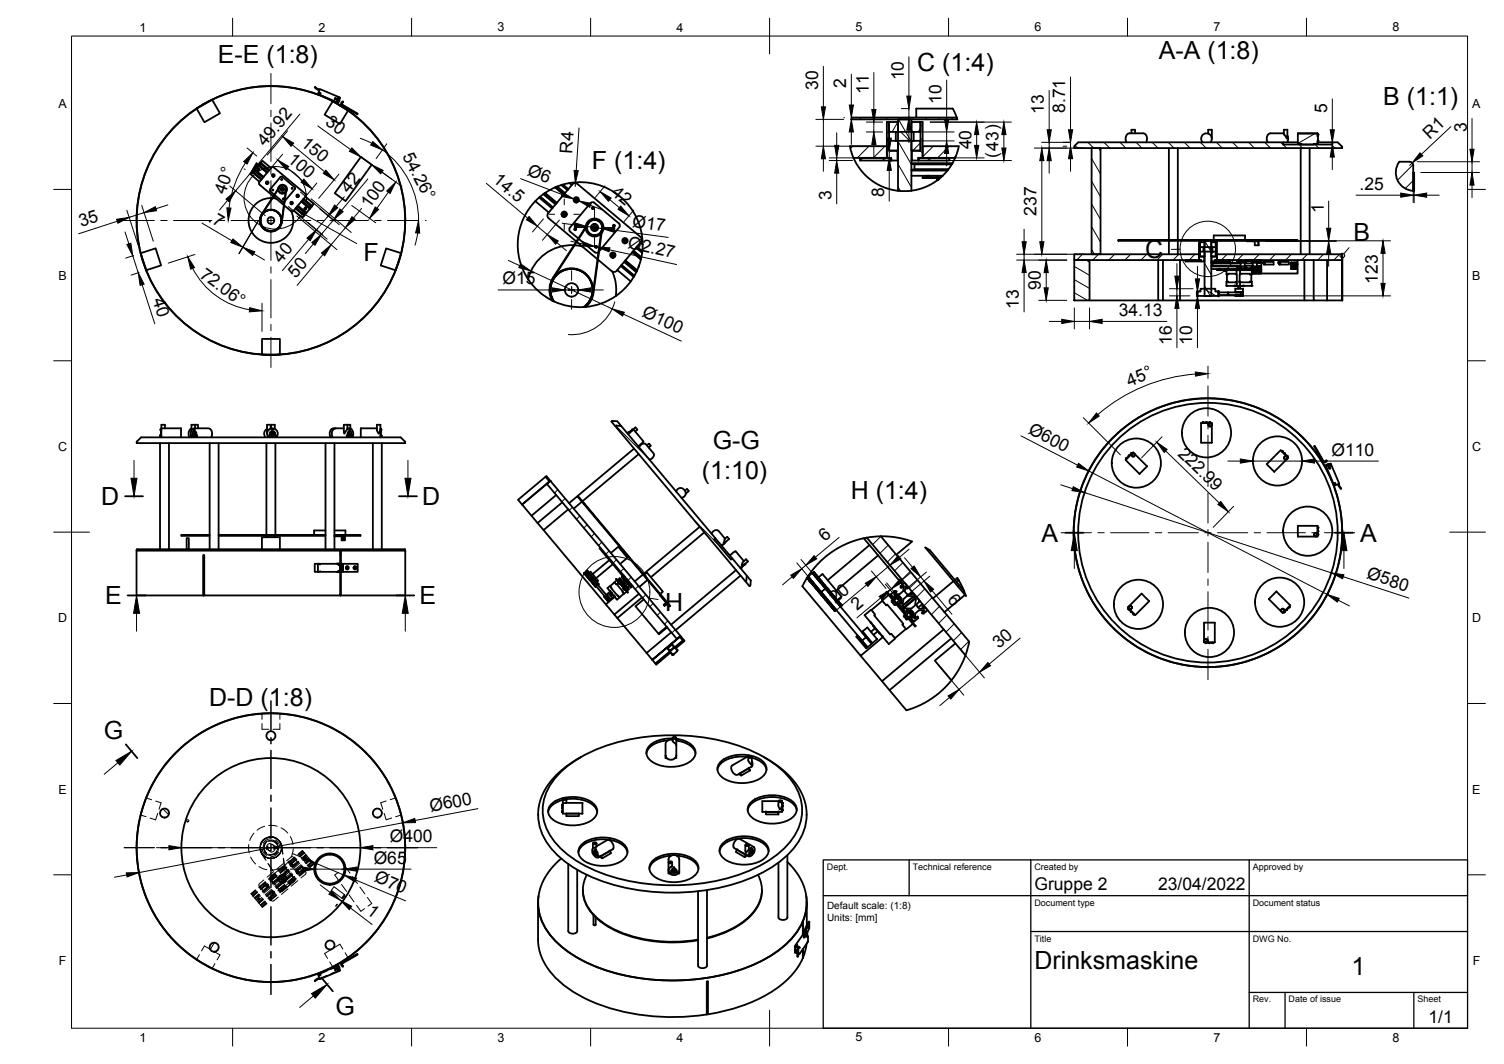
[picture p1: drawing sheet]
<svg xmlns="http://www.w3.org/2000/svg" width="420mm" height="297mm" viewBox="0 0 420 297" stroke-linecap="round" stroke-linejoin="round" font-family="sans-serif">
<defs><g id="words">
<g font-size="7">
<text x="60.9" y="17.5">E-E (1:8)</text>
<text x="323.7" y="16.5">A-A (1:8)</text>
<text x="256.2" y="19.8">C (1:4)</text>
<text x="386.4" y="29.3">B (1:1)</text>
<text x="165.4" y="47.1">F (1:4)</text>
<text x="378.1" y="67.4">B</text>
<text x="101.6" y="72.8">F</text>
<text x="319.9" y="72.2">C</text>
<text x="199.1" y="125.3">G-G</text>
<text x="196.1" y="133.7">(1:10)</text>
<text x="28.3" y="141">D</text>
<text x="117.9" y="141">D</text>
<text x="237.7" y="139.2">H (1:4)</text>
<text x="291" y="151.2">A</text>
<text x="379.9" y="151.2">A</text>
<text x="29.4" y="168.7">E</text>
<text x="117.2" y="168.7">E</text>
<text x="185.8" y="170.7">H</text>
<text x="58.4" y="197.1">D-D (1:8)</text>
<text x="29" y="206.2">G</text>
<text x="289" y="270.6">Drinksmaskine</text>
<text x="377.5" y="272.3">1</text>
<text x="93.7" y="283.3">G</text>
</g>
<g font-size="4.9">
<text x="252.5" y="22.5" transform="rotate(-90 252.5 22.5)">10</text>
<text x="228.6" y="25.1" transform="rotate(-90 228.6 25.1)">30</text>
<text x="236.4" y="24.6" transform="rotate(-90 236.4 24.6)">2</text>
<text x="242.7" y="26.2" transform="rotate(-90 242.7 26.2)">11</text>
<text x="263" y="29" transform="rotate(-90 263 29)">10</text>
<text x="90.6" y="34.7" transform="rotate(36 90.6 34.7)">30</text>
<text x="291.6" y="31.9" transform="rotate(-90 291.6 31.9)">13</text>
<text x="297.6" y="31.5" transform="rotate(-90 297.6 31.5)">8.71</text>
<text x="370.7" y="31.5" transform="rotate(-90 370.7 31.5)">5</text>
<text x="74.1" y="41.2" transform="rotate(-50 74.1 41.2)">49.92</text>
<text x="83.9" y="40.4" transform="rotate(40 83.9 40.4)">150</text>
<text x="271.4" y="41.7" transform="rotate(-90 271.4 41.7)">40</text>
<text x="399.4" y="39" transform="rotate(-43 399.4 39)">R1</text>
<text x="409.8" y="37" transform="rotate(-90 409.8 37)">3</text>
<text x="80.1" y="44.9" transform="rotate(40 80.1 44.9)">100</text>
<text x="112.4" y="43.5" transform="rotate(63 112.4 43.5)">54.26°</text>
<text x="159.9" y="43" transform="rotate(-86 159.9 43)">R4</text>
<text x="278.7" y="44.2" transform="rotate(-90 278.7 44.2)">(43)</text>
<text x="137.5" y="50.6" transform="rotate(40 137.5 50.6)">14.5</text>
<text x="147.1" y="48.9" transform="rotate(21 147.1 48.9)">Ø6</text>
<text x="379.8" y="53">.25</text>
<text x="62.9" y="54.3" transform="rotate(-70 62.9 54.3)">40°</text>
<text x="97.5" y="54.1" transform="rotate(-50 97.5 54.1)">42</text>
<text x="103.3" y="58.5" transform="rotate(-54 103.3 58.5)">100</text>
<text x="170.6" y="54.1" transform="rotate(40 170.6 54.1)">42</text>
<text x="232.3" y="55.7" transform="rotate(-90 232.3 55.7)">3</text>
<text x="247" y="55" transform="rotate(-90 247 55)">8</text>
<text x="369.8" y="59.4" transform="rotate(-90 369.8 59.4)">1</text>
<text x="22.6" y="63.5" transform="rotate(-18 22.6 63.5)">35</text>
<text x="57.9" y="61.6" transform="rotate(31 57.9 61.6)">.7</text>
<text x="176.6" y="63.4" transform="rotate(8 176.6 63.4)">Ø17</text>
<text x="289.6" y="60.2" transform="rotate(-90 289.6 60.2)">237</text>
<text x="175.2" y="69.2" transform="rotate(12 175.2 69.2)">Ø2.27</text>
<text x="55.5" y="77.3" transform="rotate(36 55.5 77.3)">72.06°</text>
<text x="78.6" y="73.6" transform="rotate(-50 78.6 73.6)">40</text>
<text x="82.6" y="77.8" transform="rotate(-50 82.6 77.8)">50</text>
<text x="42.6" y="83.6" transform="rotate(72 42.6 83.6)">40</text>
<text x="140.4" y="79.4">Ø15</text>
<text x="290.8" y="80.9" transform="rotate(-90 290.8 80.9)">90</text>
<text x="384.9" y="79.1" transform="rotate(-90 384.9 79.1)">123</text>
<text x="179.1" y="88.3" transform="rotate(25 179.1 88.3)">Ø100</text>
<text x="284.6" y="86.2" transform="rotate(-90 284.6 86.2)">13</text>
<text x="312.6" y="88.3">34.13</text>
<text x="327.3" y="96.2" transform="rotate(-90 327.3 96.2)">16</text>
<text x="333.1" y="96.2" transform="rotate(-90 333.1 96.2)">10</text>
<text x="315.6" y="107.9" transform="rotate(-23 315.6 107.9)">45°</text>
<text x="287" y="120.8" transform="rotate(27 287 120.8)">Ø600</text>
<text x="328.8" y="126.9" transform="rotate(44 328.8 126.9)">222.99</text>
<text x="371.9" y="127.2">Ø110</text>
<text x="230.5" y="151.4" transform="rotate(-40 230.5 151.4)">6</text>
<text x="381.6" y="161.4" transform="rotate(18 381.6 161.4)">Ø580</text>
<text x="264.5" y="167.6" transform="rotate(50 264.5 167.6)">6</text>
<text x="233.4" y="168.6" transform="rotate(-40 233.4 168.6)">20</text>
<text x="239.5" y="170.6" transform="rotate(-40 239.5 170.6)">2</text>
<text x="279" y="181.3" transform="rotate(-40 279 181.3)">30</text>
<text x="120.3" y="226.7" transform="rotate(-11 120.3 226.7)">Ø600</text>
<text x="108.9" y="235.1">Ø400</text>
<text x="104.4" y="241.1">Ø65</text>
<text x="104.3" y="246.1" transform="rotate(23 104.3 246.1)">Ø70</text>
<text x="289" y="248.5">Gruppe 2</text>
<text x="323.5" y="248.5">23/04/2022</text>
<text x="102.2" y="255" transform="rotate(37 102.2 255)">1</text>
<text x="399.1" y="285.7">1/1</text>
</g>
<g font-size="3.5">
<text x="39" y="8.8">1</text>
<text x="89" y="8.8">2</text>
<text x="139" y="8.8">3</text>
<text x="189" y="8.8">4</text>
<text x="239" y="8.8">5</text>
<text x="289" y="8.8">6</text>
<text x="339" y="8.8">7</text>
<text x="389" y="8.8">8</text>
<text x="16.3" y="30.2">A</text>
<text x="411.3" y="30.2">A</text>
<text x="16.3" y="78">B</text>
<text x="411.3" y="78">B</text>
<text x="16.2" y="125.9">C</text>
<text x="411.2" y="125.9">C</text>
<text x="16.2" y="173.7">D</text>
<text x="411.2" y="173.7">D</text>
<text x="16.3" y="221.6">E</text>
<text x="411.3" y="221.6">E</text>
<text x="16.4" y="269.4">F</text>
<text x="411.4" y="269.4">F</text>
<text x="39" y="290.8">1</text>
<text x="89" y="290.8">2</text>
<text x="139" y="290.8">3</text>
<text x="189" y="290.8">4</text>
<text x="239" y="290.8">5</text>
<text x="289" y="290.8">6</text>
<text x="339" y="290.8">7</text>
<text x="389" y="290.8">8</text>
</g>
<g font-size="2.8">
<text x="231" y="253.9">Default scale: (1:8)</text>
<text x="231" y="257.2">Units: [mm]</text>
</g>
<g font-size="2.5">
<text x="231" y="242.9">Dept.</text>
<text x="255" y="242.9">Technical reference</text>
<text x="289" y="242.9">Created by</text>
<text x="350" y="242.9">Approved by</text>
<text x="289" y="252.8">Document type</text>
<text x="350" y="252.8">Document status</text>
<text x="289" y="262.9">Title</text>
<text x="350" y="262.9">DWG No.</text>
<text x="350" y="279.9">Rev.</text>
<text x="360" y="279.9">Date of issue</text>
<text x="396" y="279.9">Sheet</text>
</g>
</g></defs>
<!-- layer: Visible -->
<g fill="none" stroke="#000" stroke-width=".51">
<path d="M54.9 30.3l4.4-2.5 2.1 3.8-4.3 2.5zM56.8 29.1h.1M56.8 29.1a37.5 37.5 0 0 0-10 56.4 37.5 37.5 0 0 0 57.3 .6 37.5 37.5 0 0 0-8.9-56.6h-.1M56.8 29.1a37.5 37.5 0 0 0-10 56.4 37.5 37.5 0 0 0 57.3 .5 37.5 37.5 0 0 0-9-56.5M57.1 29a37.4 37.4 0 0 1 38 .4M57.1 29l-.3 .1M57.1 29h.1M57.1 29a37.5 37.5 0 0 1 38 .5M93 28.3l4.2 2.6-2.2 3.7-4.3-2.6zM94.5 27.2l.3 .8M94.6 27.1l.3 .3-.4-.2zM94.6 27.1l-5.2-2.2h-.6l-.7-.6-.2 .2 .8 .6 .6-.1-.5 1.3 5.7 2.4 .3-.6"/>
<path d="M95.1 29.5h.1M95.1 29.4v.1M95.4 28.6l.4-.3-.3 .6 .2 .4 4.2 2.4-.1 .2-4.2-2.4-.3-.4zM248.4 34.1h.2M248.4 34.3v2.3M248.4 39.6v2.2M248.4 39.6l.2-.3h8.3l.2 .3M248.6 34.1h2.3M248.6 34.1l-.2 .2M250.3 36.8v2.5M250.6 34.1l.3 .2v2.3M250.6 39.3l.3 .3"/>
<path d="M250.9 36.6l-.3 .2M250.9 39.6v2.2l-.3 .3M254.6 34.1h.3M254.6 39.6v2.2l.3 .3M254.6 36.6l.3 .2M254.9 34.1h2M254.9 34.1l-.3 .2v2.3M254.9 39.3l-.3 .3M255.2 36.8v2.5M256 32.8v-2.5h10.2l1.1 2.5M256.9 34.1h.2M256.9 34.1l.2 .2"/>
<path d="M257.1 36.6l-.2 .2h-8.3l-.2-.2M257.1 34.1h.6v10h-1.2v.7M257.1 34.1v8h-2.4M267.3 32.8h-29.3l-.2 .5h29.6M267.3 32.8l.2 .5M314.7 39.7l-.2-.8v-.8l.4-.6 .6-.3 4.3 .1 .4 .4 .2 .7-.2 1.3M316.1 37.2v-1h1v1M337.5 37.3v-1.1h1v2.5M338.2 39.7a1.49 1.49 0 0 0-.1-2.1 1.49 1.49 0 0 0-2.1 0 1.49 1.49 0 0 0-.1 2.1M358.5 39.7h4.1M358.6 37.2l-4.1 .1-.4 .4-.2 .7 .2 1.3M358.6 36.2h1l-.1 2.5-.9-1.3z"/>
<path d="M359.6 37.8l.3 1.1-.3 .8M362.6 37.2h5.4M362.6 37.2h.1M368 37.3h-5.4v2.9M368.1 37.2h.1M368.1 37.3h.1M368.1 37.3l.1 .8M368.1 37.5h.2l-.2 .2M368.1 39.7h4.1M368.1 39.5h.1M368.1 38h.1M368.2 38h.1"/>
<path d="M368.2 39.3l-.1 .8M368.2 39.2l.1 .2M368.2 39.3v.1M368.2 38v.1M368.2 38.1v1.2M368.2 39.4v.1M368.3 39.3l-.1 .1M70.6 48.2l2.5 1.9M70.6 48.2l-.5 .5 2.4 2M70.6 48.2l2.4 2M70.7 48.1l2.4 1.9M70.7 48l.4-.4 2.3 2"/>
<path d="M71.2 47.5l2.4 1.9M71.2 47.5l2.4 2M71.2 47.5l-.1 .1M72.1 47.3h.1M72.2 46.2l2.5 2M72.2 46.2l2.4 2M72.2 46.2l-1 1.2M72.2 47.2l.1 .2h-.2zM72.3 46.2l.1-.2 2.4 2M72.4 46l.3-.4 2.4 2M72.8 45.6l2.4 1.9M72.8 45.6h-.1"/>
<path d="M72.8 45.6l2.4 2M72.9 45.5l.4-.6 2.4 2M73.1 59.9v.2zM73.3 59.7v.2zM73.5 59.4l-.1 .2zM73.6 59.3h.2zM73.9 59.1h.2zM74.1 59l.2-.1zM74.4 51.2h.1M74.4 58.8h.2zM74.5 50.8h.4l-.1 .4-.3-.1zM74.7 58.7h.2z"/>
<path d="M75 58.6h.2zM75.3 58.5l.2 .1zM75.5 53.4l1.1 1M75.5 53.4l-.1-.5 2.9-3.5h.6l3.5 3v.4l-2.9 3.4M75.7 58.5l.1 .1zM76 58.5l.2 .1zM76 55.3a6.3 6.3 0 0 0-6.5 6.9 6.3 6.3 0 0 0 7.8 5.4 6.3 6.3 0 0 0 4.1-8.6M76.1 55.3l1.1 .2M76.2 49.1v.1M76.2 48.8h.3v.4M76.2 48.8l-.1 .3M76.3 58.6l.2 .1z"/>
<path d="M76.4 54.8l-3.9-3.3-.2-.4 3.5-4.3 .5-.2 9.2 7.8-.1 .4-3.6 4.2-.5-.1-1.9-1.6M76.4 54.8l2.9 2.5M76.5 49.2h-.3M76.6 58.7l.2 .1zM76.7 54.4l2.2 1.9M76.9 58.8l.1 .1zM77.2 58.9l.1 .2zM77.5 59.1l.1 .2zM77.7 52.8a1.26 1.26 0 0 1 1.7-1.2 1.26 1.26 0 0 1 .5 2M77.7 52.9a1.26 1.26 0 0 0 .8 1.1 1.26 1.26 0 0 0 1.3-.3M77.7 59.3l.1 .2zM77.9 59.6l.2 .1z"/>
<path d="M77.9 52.6l-4.8 7.3M78.1 59.8l.2 .2zM78.7 52.7l.1 .4 .3-.2M79.5 56.3h-.5M79.8 53.3l-1.1 8.6a3 3 0 0 1-2.2 2.6 3 3 0 0 1-3.2-1.1M80 52.7l-1.2 9.2a3.1 3.1 0 0 1-4.2 2.6 3.1 3.1 0 0 1-1.4-4.7l4.8-7.6a1.08 1.08 0 0 1 1.3-.4 1.08 1.08 0 0 1 .7 1.2M81.7 56.5h-.4v.4M81.7 56.5v.3M81.7 56.8h-.4M82.1 58.8l2.4 2 .4-.6M82.5 58.2l2.4 2M82.6 58.1l2.3 2.1"/>
<path d="M82.7 58.1l2.3 2M82.9 54.6l.1 .2h.4M82.9 54.6l.4-.1 .1 .3M83 57.6l2.4 2.1-.3 .4M83.1 57.5l2.4 2M83.2 57.4l2.4 2M84.2 56.3l2.4 2M84.2 56.2l2.4 2.1M84.3 56.1l2.4 2-.1 .1M84.7 55.7l2.4 2-.4 .4M84.7 55.6l2.4 2M84.8 55.5l2.4 2"/>
<path d="M85.2 58.2h.2l-.1 .2zM85.3 54.9l2.4 2-.5 .6M85.4 58.3h.1M85.5 59.5l-.1 .2M85.6 59.4l-.1 .1M86.6 58.3l-1 1.1M87.1 57.6v.1M87.2 57.5l-.1 .1M100.8 43.8l3 2.2-7.3 10.1-3-2.2zM149.5 56.2l3.8 3.1M149.6 56.2a17.5 17.5 0 0 0-2.1 21.7M150.6 55.1l3.6 3.1"/>
<path d="M150.8 55l-1.2 1.2M150.9 54.9l3.5 3.1M150.9 54.9l3.6 3M151.8 54.2l.3-.2 3.3 2.8M151.8 54.2l3.4 2.9M151.8 54.2l-.9 .7M152.3 53.9l3.3 2.7M155 52.3l2.5 2.1M155.1 52.3l-3 1.7M155.3 52.2l2.3 2M155.3 52.2l-.2 .1M155.7 52.1l-.4 .1"/>
<path d="M155.7 52.1l2.1 1.8M156.8 51.7l-1.1 .4M157 51.6l-.2 .1 1.7 1.4M157 51.6l1.6 1.4M157.2 59.6l.1-.2 .3 .3 .3-.3 .1 .1-.2 .3 .3 .3-.2 .1-.3-.2-.2 .3-.2-.2 .3-.3-.3-.2M157.3 51.5l1.5 1.3M157.3 51.5l-.3 .1M159.1 51.1l.6 .6M159.1 51.1a17.5 17.5 0 0 1 20.3 19M159.1 51.1l-1.8 .4M160.5 55.6l.3 .2-.2 .3M160.6 56.1l.1 .1 .3-.2 .3 .2"/>
<path d="M160.7 55.4l-.2 .2M161.2 55.4l.2 .1M161.2 55.4l-.2 .3-.3-.3M161.3 51.3l17.6 14.8a1.01 1.01 0 0 1 .1 1.4l-6.7 8.1a.98 .98 0 0 1-1.4 .1l-3.9-3.2M161.3 51.3a1.01 1.01 0 0 0-1.4 .2l-6.8 8a1.01 1.01 0 0 0 .2 1.4l7.7 6.5M161.4 55.5l-.3 .3 .3 .3M161.4 56l-.1 .2M166 56.6l6.9 5.8a.75 .75 0 0 1 .1 1.1M166 56.6a.75 .75 0 0 0-1 .1l-5.8 6.9M237.4 40.8l1 3.3M237.4 40.8h10.4v3.3h-9.4M238.4 44.1l2.1 3.4 1.4 1.5 1.6 1.4 3.5 1.9 3.9 1"/>
<path d="M240.2 44.1h8.7v.7h-8.7zM248.4 41.8l.2 .3h2M248.9 44.8h.1M250.7 44.8h.2M250.7 42.1h-2.3v-8h-.6v10h1.2v.7h1.7M250.7 42.1h.2M250.7 42.1v2.7M254.6 53.2v-19.9h-3.7v20M254.6 44.8h.1M254.6 42.1h.1M254.6 45.8h11.3M254.6 47.4h10.3"/>
<path d="M254.6 47.6h10.1M254.6 49.1h8.7M254.6 45.6h11.5M254.6 53.2l-3.7 .1M254.7 44.8h1.8M254.7 42.1v2.7M255.4 45.8l.1 1.5M255.5 45.9h10.4M256.5 44.8h.1M256.6 44.1h8.6v.7h-8.6zM257.1 41.8l-.2 .3M258.8 49.1l.2 .1"/>
<path d="M259 49.2h.1M259.1 49.2h.3M259.4 49.2h.1M259.7 49.1l-.3 .1M261.7 49.7l.1 .4 .2 .1M262 49.1v.4M262 50.2l-3.4 2-2 .7-2 .3M262.6 49.7l-.6 .5M262.9 49.5h-5.2v.2h4.9M262.9 49.1v.4M262.9 49.5l-.3 .2M263.3 49.1l-.4 .3"/>
<path d="M265 47.3l-9.6 .1M266.1 45.6l-1.4 2-1.4 1.5M266.8 44.1l-.7 1.5M267.8 40.8h-10.1v3.3h9.1M267.9 40.8l-1.1 3.3M304.9 41.3h2.5v29.7h-2.5zM326.5 41.3v25.7M329 41.3v25.7M362.6 40.1v.1M362.6 40.2h1M362.6 40.2h1v.2h3.5v-.2h.9M363.4 41.3v29.7"/>
<path d="M365.9 41.3v29.7M368.1 40.1l-.1 .1M368.1 40.1v.1M368.1 40.2h-1M374.9 40.9l-1.2-1.2h-1.5v.7h-13.7v-.7h-57.3l-1.1 1.1v.5h74.8v-.4M390.9 45.2h2.9a1.01 1.01 0 0 1 1 1v7.1M390.9 45.1a5.1 5.1 0 0 0 3.9 8.2M394.8 48.2h.3v5.1h-.3zM39.3 70.7l4.2-1.4 1.5 4.8-4.1 1.3zM72.6 61.6l.1 .3M72.7 61.3l-.1 .2M72.7 61.8l.1 .2z"/>
<path d="M72.7 62v.1M72.7 61.1v.2zM72.7 61v.1M72.7 62.1v.1M72.7 62.1l.1 .2zM72.7 62.3l.2 .6M72.7 60.8l.1 .2zM72.8 61.8a2.93 2.93 0 0 0 4.5 2.2 2.93 2.93 0 0 0-.2-5.1 2.93 2.93 0 0 0-4.4 2.6v.4M72.8 60.7l-.1 .1M72.8 62.4l.1 .2zM72.8 60.5l.1 .2zM72.9 62.7l.1 .2z"/>
<path d="M72.9 60.4l-.1 .1M73 62.9l.1 .3M73 60.2v.2zM73 60.1v.1M73 63l.2 .1zM73.1 63.2l.2 .2M73.2 63.3l.2 .1zM73.4 63.5l.2 .1zM73.6 63.8h.2zM73.9 63.9l.1 .2zM74.2 64.1l.1 .1zM74.5 64.2l.1 .2z"/>
<path d="M74.7 64.3l.2 .2zM75 64.4l.2 .1zM75.4 64.5l.1 .1zM75.7 64.5l.2 .1zM76 64.5h.2zM76.3 64.4l.2 .1zM76.6 64.3l.2 .1zM76.9 64.2h.2zM77.2 64.1h.2zM77.4 63.9h.2zM77.7 63.7h.2zM78 63.4v.1z"/>
<path d="M78.2 63.1l-.1 .2zM78.3 60.1l.1 .1zM78.3 62.8v.2zM78.4 60.4l.1 .1zM78.4 62.5l.1 .2zM78.5 60.7l.1 .1zM78.5 62.2l.1 .2zM78.6 61l.1 .2zM78.6 61.9l.1 .2zM78.6 61.3l.1 .2zM78.6 61.6l.1 .2zM110.5 75.4h.1"/>
<path d="M112 70.7h.1M112.1 70.7l-4.2-1.4-1.5 4.8 4.1 1.3M112.1 70.7l-1.6 4.7M147.5 77.9a17.5 17.5 0 0 0 6.7 6M153.7 79.8v.3M153.8 79.5h.1v.4l-.2-.1zM153.9 79.2l-.1 .3M154 78.9h.1l-.1 .4-.2-.1zM154.1 78.6l-.1 .3M154.2 78.3h.2l-.2 .4-.1-.1zM154.4 78l-.2 .3M154.5 77.7l.2 .1-.2 .3-.2-.1z"/>
<path d="M154.7 77.5l-.1 .2M154.9 77.2l.1 .1-.2 .3-.1-.1zM155.3 76.7l.2 .1-.3 .3-.1-.1zM155.5 76.5l.3-.2 .1 .1-.3 .3zM156 76.1l.3-.2 .1 .1-.3 .2zM156.5 75.7l.4-.1 .1 .1-.4 .2zM157.1 60.3l.2 .1-.2-.1M157.1 75.4l.4-.1v.2l-.3 .1zM157.7 75.2l.4-.1v.2l-.3 .1zM158.3 75h.4v.1l-.3 .1zM159 74.9h.3l.1 .2h-.4zM159.2 63.6a.75 .75 0 0 0 .1 1"/>
<path d="M159.3 64.7l2.3 1.9M159.6 74.9h.4v.2h-.4zM160.3 74.9l.3 .1v.1h-.3zM160.4 68.5a12.5 12.5 0 0 0-12.9 9.5M160.5 68.5l2.2 .3M160.9 75l.4 .1-.1 .2-.3-.1zM161.1 67.5l5.8 4.9M161.5 75.2l.4 .1-.1 .2-.3-.2zM161.7 66.7l4.5 3.7 .5 .2 .5-.2M162.1 75.4l.4 .2-.1 .1-.3-.1zM162.7 75.7l.3 .2-.1 .2-.3-.2zM163.2 76.1l.3 .2-.1 .1-.3-.2z"/>
<path d="M163.6 63.4a2.51 2.51 0 0 1 3.4-2.2 2.51 2.51 0 0 1 1.1 3.9M163.6 63.7a2.51 2.51 0 0 0 1.6 2.2 2.51 2.51 0 0 0 2.7-.6M163.6 76.6l.1-.1 .3 .2-.1 .2zM164 63l-9.3 14.4M164.2 76.9l.2 .3-.1 .1-.2-.2zM164.3 62.4l-9.7 15a6.3 6.3 0 0 0-.4 6.5M164.3 62.4a2.15 2.15 0 0 1 2.5-.9 2.15 2.15 0 0 1 1.4 2.3M164.4 77.5l.2-.1 .2 .4h-.1zM164.8 78.1l.1-.1 .2 .3-.1 .1zM165.1 78.6h.1l.2 .3-.2 .1zM165.3 79.2h.1l.1 .3-.1 .1zM165.4 79.8h.2l.1 .4h-.2z"/>
<path d="M165.6 63.3a.54 .54 0 0 0 .3 .7 .54 .54 0 0 0 .7-.3M168 64.5l-2.4 17.7-.8 2-1.4 1.5M168.2 63.2v.6M168.2 63.8l-2.5 18.5-.7 1.8-1.4 1.6M170.8 71l.3 .3-.3 .3 .2 .1 .2-.3 .3 .2M171.1 75.8l.9 2.9 .1 2-.1 1.9M171.6 70.9l-.2-.1-.2 .3-.3-.2-.1 .1M171.6 70.9l-.3 .3 .3 .3M171.6 71.5l-.1 .1M172.4 75.4l3.8 3.2M173 63.4l-5.6 6.8M173.4 74.3l3.6 3"/>
<path d="M173.6 74.1l3.6 3M173.7 74l3.5 3M174.1 67l.3 .2-.2 .3 .2 .1M174.2 67l.1-.2 .3 .3 .2-.3 .2 .1-.3 .3 .3 .3-.1 .1-.3-.2-.3 .3M174.3 73.1l3.5 2.9M174.6 72.9l3.3 2.8-.1 .3M174.7 72.7l3.3 2.7M176.6 70.4l2.4 2.1M176.8 70.2l2.3 2 .1-.4M177 70l2.2 1.8M177 77.3l-.6 .9a17.5 17.5 0 0 1-4.4 4.4M177.2 77.1l-.2 .2"/>
<path d="M177.2 77v.1M177.7 69.2l1.7 1.4v-.2M177.8 76l-.6 1M177.8 69.1l1.6 1.3M177.9 68.9l1.5 1.2M178 75.4l-.1 .3M178.4 74.5l-.4 .9M178.5 74.1l-.1 .4M178.9 67.7l.6 .6M179.1 72.2l-.7 2.3M179.4 70.6l-.2 1.2M179.4 70.1v.3"/>
<path d="M300.1 72.6h4.3v11.3h-4.3zM300.1 71h34.8v1.6h-34.8zM312.4 67h50.1v.2h-50.1zM323.6 72.6v11.3h1.3M324.9 72.6v11.3h4.7v-11.3M326.5 67.2v3.8M329 67.2v3.8M331.2 72.6h4.3v.4h-4.3zM334.9 67.6h.4v4h1.1v1.4h-.8v-.4h-.7zM335.3 67.6h.1M335.3 67.7v1.2M335.3 70.4v1.1"/>
<path d="M335.3 68.9l1.1 .1M335.3 71.5l1.2 .1M335.4 67.6h1.1M335.4 67.6l-.1 .1M335.5 73h.1M336.2 69h2.5v1.2h-2.5zM336.4 70.2l-1.1 .2M336.4 67.6v1.4M336.4 70.2l.1 .2M336.4 73h.1M336.5 71.5l-.1 .1M336.5 67.2h1.9v15.4h-1.9z"/>
<path d="M336.5 70.4v1.1M338.4 67.6h.1M338.4 75.1h7.2v.2M338.4 73.5h7.4M338.4 73.3h7.2M338.4 74.4h7.2M338.4 73h.1M338.4 67.7v1.2M338.4 70.4v1.1M338.4 70.4h1.2M338.4 71.5l.1 .1M338.5 67.6h1"/>
<path d="M338.5 67.6l-.1 .1M338.8 73.5v.7M338.8 73.5h7.8M339.1 67v-1.3h8.7v1.3M339.3 73h.1M339.4 72.6h4.3v.4h-4.3zM339.5 67.6h.1M339.5 67.6l.1 1.3h-1.2M339.6 71.5l-1.2 .1M339.6 67.6h.4v5h-.7v.4h-.8v-1.4h1.1zM339.6 70.4v1.1M340 71h34.9v1.6h-34.9z"/>
<path d="M340.5 75.1h.1M340.6 75.2h.1M340.6 75.2h.2M340.8 75.2h.1M341 75.1h-.1M341.9 75.4l.2 .3M342.1 75.7h.5M342.1 75.1v.2M342.5 75.1v.2M342.6 79.8h7.1M342.6 75.4v1.2h.4v-.2h2.3l.1 .2M342.6 75.6v.1"/>
<path d="M342.8 76.6v2M342.9 75.1v.2M343 78.6h-.4v1.2M343 76.6h.1M343.1 78.6l-.1 .2h2.3l.1-.2M343.1 76.4v.2M343.1 78.6v.2M344.1 75.1v.2M344.6 75.1v.2M344.8 75.3h7.2M344.9 79.8h2.5M345.1 75.1v.2"/>
<path d="M345.4 75.4v4.4M345.4 75.4h1M345.4 75.4h.1M345.5 79.8h.1M345.5 79.8v.1M345.8 74.3l-.2 .1v.7h1l.1-.2h-.5l.6-.6h.7l.6 .6h-1.4M345.9 79.9v.7M346.4 75.4h.1M346.4 78.6l.1 .2h2.7v-.2h.4M346.4 76.6l.1-.2h2.7v.2h.4M346.4 75.4v4.4M346.4 75.1h-.5"/>
<path d="M346.4 79.9v.7M346.6 75.1h1.3M346.6 74.2l-7.8 .1M346.7 75h1M346.7 72.7h1M346.7 72.9h1M346.8 79.8h.1M346.9 79.8l-1.4 .1M347.7 73.5l.8-.6h.7l.8 .6v.7l-.8 .7h-.7l-.8-.7zM347.7 73.5h2.3M347.7 74.2h2.3M348.3 67.2l3.2 .2v1.1"/>
<path d="M349.1 76.4l.1 .2M349.2 78.6l-.1 .2M349.3 67.2v.2M349.6 78.6h.1v1.2M349.6 76.6v2M349.7 75.4v.2M349.7 75.5l.1 .2M349.7 75.7v.9h-.1M349.7 76.4h.5M349.8 74.8v.1M349.8 75.1v.2M349.8 75.7v.7"/>
<path d="M349.9 75.7h.2M349.9 74.6l-.2 .2M349.9 75.7l-.1 .7M349.9 74.8h.4M350 74.6h.5v.2h-.2M350 72.7l-2.1-.1-.2 .3h.4l-.6 .5h-.7l-.6-.5h.5l-.1-.3h-1v.7l.3 .2v-.6l.7 .6v.7l-.7 .6v-.5h-7.5M350 72.7v.5l.2 .2h.7l.6-.5h-.5M350 75.7v.7M350 72.7h1M350 72.9h1M350.1 75.7v.7M350.3 75.1h.9"/>
<path d="M350.3 74.9h.7M350.3 74.8v.5M350.3 75h.7M350.3 74.6v.2M350.4 75.7v.7l-.3-.7M350.4 76.4h.1M350.4 75.4l-.1 .3M350.5 75.4v1l.1-1M350.5 67.4l.1 1.1M350.6 76.4h.1M350.7 75.4v1l.1-1M350.8 76.4h.2"/>
<path d="M351 75.4v1l.1-1M351 72.7l1.1-.1v.7l-.3 .2v-.6l-.7 .6v.7l.7 .6v-.5l.3 .1v.7h-.9l-.2-.2h.5l-.6-.6h-.7l-.6 .6h.4l-.2 .2h-1.9l-.2-.2M351 72.7v.2M351.1 76.4h.1M351.2 73.5h.6M351.2 74.3h.6M351.2 75.4v1l.1-1M351.3 76.4h.2M351.5 75.4v1l.1-1M351.5 67.2l.1 .2M351.6 76.4h.1M351.6 67.4v1.1"/>
<path d="M351.6 68.4l-1 .1M351.7 75.4v1l.1-1M351.8 76.4h.2M352 75.4v1l.2-1M352.1 76.4h.3M352.2 75.4h.2M352.2 75.4v1M352.4 75.3h-12.4l4.8 .1M352.4 72.6v3.8M353.4 73.1h2.4v.8h-2.7v-.4h-.3v-.4h.6v.8M357.1 73.1h.6v.8h-.3v-.4h-.3zM357.7 73.1h2.4v.8h-2.4"/>
<path d="M360.7 74.9h.1M360.7 73.5h.1M360.8 74.1l.4 .5M361 73.5h-.2v1.4h.2v-.3M361 73.5h1.2v.3M361 73.5v.7M361.1 74.6l-.3-.5 .4 .5-.2 .1M361.1 73.5v.8M361.1 74.7v.2M361.1 74.1l.2 .6 .2-.1-.4-.5 .4 .5M361.3 73.5v.7M361.3 74.6v.3"/>
<path d="M361.4 74.6l-.1 .1M361.4 73.5v.8M361.4 74.7v.2M361.6 73.5v.3M361.6 74.2v.7M361.7 73.7v.1M361.7 73.5v.2M361.7 74v.9M361.7 73.8l-.3 .5h.2l.2-.6-.4 .4M361.7 74.1l.2 .6 .2-.1M361.7 74.1l.4 .5zM361.7 73.8h.2"/>
<path d="M361.8 73.2v.3M361.8 74.9v.2M361.9 73.5v.7M361.9 74.6v.3M362 74.6l-.1 .1M362 73.5v.8M362 74.7v.2M362.2 74.2v.7h-1.2M362.3 73.7v.1M362.3 73.7v-.5h-1.6v1.9h1.6v-1.1M362.5 73.8l-.5 .5 .3-.6 .2 .1-.5 .5M362.5 72.6v3.8h-10.1"/>
<path d="M364.4 72.6v11.3h2.6M367 72.6v11.3h3.7M370.7 72.6v11.3M374.9 71.4l.1 12.5zM73.7 99h4M77.7 99h.5v-4.4h-5v4.4h.5M153.6 81.4h.2v.4h-.2zM153.6 81.1v.3M153.6 80.5v.3M153.6 80.1h.2v.4h-.2zM153.7 81.5v.1M153.7 81.8v.2"/>
<path d="M153.7 82h.2v.4h-.1zM153.7 82.1l.1 .2M153.8 82.4l.1 .3M153.8 81.6v-.8h-.2v.3h.2a5.9 5.9 0 0 1 8.5-5.4 5.9 5.9 0 0 1 .8 10M153.8 81.6l.4 1.4 .6 1.2M153.9 82.7l.1-.1 .1 .4h-.1zM153.9 82.7l.1 .2M154 83l.1 .3M154.1 83.3l.1-.1 .2 .4h-.2zM154.1 83.3l.1 .3M154.2 83.9l.3 .1M154.2 83.6l.2 .2"/>
<path d="M154.4 83.9l.1 .1M154.5 84v-.2l.1 .3M154.5 84h.1M154.5 84l.3 .1M154.8 84.1a17.5 17.5 0 0 0 8.6 1.6M163.2 85.7l.2-.3v.3M163.4 85.7h.1M163.6 85.3l.3-.3 .1 .1-.3 .3zM163.6 85.7h-.2M164.3 84.5l.1 .2-.2 .2-.1-.1zM164.7 84l.1 .1-.2 .3-.2-.1zM165 83.5l.1 .1-.2 .3-.1-.1z"/>
<path d="M165.2 82.9l.2 .1-.2 .3h-.1zM165.4 82.3h.1l-.1 .4h-.1zM165.5 81.7h.2l-.1 .4-.2-.1zM165.5 80.4h.2v.4h-.2zM165.5 81.1h.2v.4l-.2-.1zM172 82.6a17.5 17.5 0 0 1-8.4 3.1M304.4 83.9h19.2M329.6 83.9h34.8M334.3 81.6l.1 .8zM334.4 82.4h.1M334.4 81.6h.1M334.4 81.4l.1 1.2z"/>
<path d="M334.5 81.4h.9v-.8h4.1v.8h.9v1.2h-5.9zM340.4 81.4l.1 1.2zM340.5 82.4h2.5M340.5 81.6h2.5M343.2 81.6h3.6M345.1 80.6h2.1M345.1 80.6v.9M345.1 82.5h2.1M345.1 81.5h2.1M345.1 82.5v.1h2.1v-.1M345.2 81.5v.1M345.2 82.4v.1"/>
<path d="M345.3 81.5v.1M345.3 82.4v.1M345.4 81.5v.1M345.4 82.4v.1M345.5 81.5v.1M345.5 82.4v.1M345.6 81.5v.1M345.6 82.4v.1M345.7 81.5v.1M345.7 82.4v.1M345.8 81.5v.1M345.8 82.4v.1"/>
<path d="M345.9 81.5v.1M345.9 82.4v.1M346.1 81.5v.1M346.1 82.4v.1M346.2 81.5v.1M346.2 82.4v.1M346.4 81.5v.1M346.4 82.4v.1M346.5 81.5v.1M346.5 82.4v.1M346.6 81.5v.1M346.6 82.4v.1"/>
<path d="M346.7 81.5v1M346.8 81.6h.4v.8h-.4M346.8 81.6v.8h-3.8v-.8l.2 .8M346.8 81.5v.1M346.8 82.4v.1M347 81.5v.1M347 82.4v.1M347.1 81.5v.1M347.1 82.4v.1M347.2 81.5v.1M347.2 82.4v.1M347.2 80.6v.9"/>
<path d="M370.7 83.9h4.2M45.1 119.8l-.3 .2M45.1 119.6h5.4M45.1 119.6v2.5M46.1 119.6v-1h-1v1M50.5 119.6l.1 2.5M53.5 119.6l-.5 .4-.3 .7 .3 1.4M54.1 119.9h.3v.1l-.3 .1zM54.5 118.6h.8v1M54.5 118.6h-1v1.6M54.5 118.6v1M74.6 119.7a1.49 1.49 0 0 0-.4 2.4"/>
<path d="M75.7 119.6l-.1-1h-1v2.5M75.8 119.6v-1h1v1.1M93.8 119.6l-.6 .2-.4 .6-.1 1 .3 .7M93.8 119.6h-.9l-.5 .5-.3 1 .3 1M93.8 119.6h2.3M96.1 118.6h.9v1.2l-.8 1.3zM97 119.6h.9l.5 .5 .3 1.2-.3 .8M97 118.6h.9v1M97.6 119.9h.2l.1 .1zM100.8 119.6v2.5M105.3 118.6h1v1.5l-.5 1-.5-1zM105.3 119.6h-4.5"/>
<path d="M106.3 119.8l.3 .2M106.3 119.6v2.5M171.9 119l.3-.2 1.4 .2 26.2 31.2-.3 .4 4.7 5.6 .4-.3 4 4.8-.2 1.5-.1 .1zM173.6 119l-1.2-1.4h-1.4l-.2 .1 1.1 1.3M176.6 119.9l.2 .1-.1 .1zM335.5 118.1v5.5M335.6 118.1h2.9M335.6 118.1h.1M335.9 118.1l.1-.3 .2 .3M336.9 118.1l.1-.3 .2 .3M336.9 118l-.6 .1M337.2 118h.5"/>
<path d="M337.7 117.9l.1 .1M337.8 118v.1M337.9 118.1l.1-.3 .1 .3M338.5 118.1h.1M338.5 118.1v5.5M44.7 123.7v29.6M44.8 120l.3 .1M44.9 121.8h.2M44.9 121.5h.2M44.9 121.5v.3M44.9 121.8h.1M45 121.8h.1"/>
<path d="M45.1 120.3l-.2 1.2M47.2 123.7v29.6M53.6 122.1l-.3-.8 .1-.8 .3-.6 .6-.3 4.3 .1 .4 .4 .2 .7-.2 1.3M53.6 121.8l.1-.2h-.3l.2 .2M54.3 120.8l.2 .2-.2 .4M54.3 121.2v.1M54.3 121.8a.74 .74 0 0 0 .7-.8 .74 .74 0 0 0-.9-.6l-.3 .3-.1 .5 .2 .5 .4 .1M54.4 121.2v.1M54.4 120.9h.1M54.4 120.9l-.2 .2 .2 .1M55 121.8l.1-.2-.3-.1 .2 .3M58.6 123.7v29.6"/>
<path d="M61.1 123.7v29.6M74.4 123.7v25.6M75 120.1a1.5 1.5 0 0 1 2-.1 1.5 1.5 0 0 1 .2 2.1M75 120.1a1.49 1.49 0 0 0 0 2M76 121l-.1 .1M76 121.2h.1M76.1 121h.1M76.2 121.2h.1M76.2 121v.1M76.9 123.7v25.6M90.9 123.7v29.6M93.4 123.7v29.6"/>
<path d="M97 121.8l-.1-.2 .2-.1 .1 .2-.3 .1M97.5 121.2h.1M97.5 120.9h.1M97.5 120.9l.2 .1-.1 .2M97.6 120.9h.1M97.6 121.2v.1M97.7 121.8a.73 .73 0 0 1-.7-.8 .73 .73 0 0 1 .8-.6l.4 .3v.5l-.2 .5-.4 .1M97.7 120.8l-.2 .2 .2 .4M98.3 121.8v-.2l.2-.1-.2 .3M104.2 123.7v29.6M106.3 120.3l.1 1.2M106.3 121.5h.2v.3"/>
<path d="M106.3 121.8h.1M106.3 121.8h.2M106.4 121.8h.1M106.6 120l-.3 .1M106.7 123.7v29.6M113.1 123.2l-1.2-1.1h-72.5l-1.1 1.1-.1 .5h75l-.1-.5M144.7 139.5l7.7-6.4 1.1 1.3-7.7 6.5zM152.4 133.1l.3-.1 1.1 1.3M152.8 135.1l1-.8 36.3 43.3-1 .8zM153.5 134.4h.1M153.5 134.4l-7.6 6.5M155.4 138.2l-6.9 5.8 1.7 2"/>
<path d="M175.5 121l-.1 .1M175.6 120.9v.1M175.7 120.8l-.2-.1v.2M175.8 120.9l-.2-.1 .1 .3M176.2 120.4l-.4 .3M176.4 120.2l-.7 .8M176.4 120.2l-.8 .6M176.6 120.1l-.2 .1M177.1 125.2l-18.1 15.3M177.4 120.4l.7-.5-.6-.6-.7 .7 .2-.1 2.8 3.3-1.5 1.4M178.4 126.8l-15.7 13.1M178.5 124.9l1-1 .6-.1 .3 .2 2.3 2.8-.3 .9-1 .6"/>
<path d="M178.7 124.6h.1M180.7 124.3l.7-.4 .4 .5-.6 .6M188.9 137.3l.4-.7 .4-.3h.8l.6 .4 .4 .7v.6l-.3 .6-.9 .3M191.3 137l.6-.5 .5 .6-.8 .7M314.6 127.9l.3 .1M314.6 128l.1 .1M314.6 127.9v.1M315.3 127.2l.1 .3M315.3 127.3l-.3 .6M315.4 127.1l-.1 .1M315.4 127.1l.2 .2M316 126.8l-.5 .4"/>
<path d="M316.1 126.4v.4M316.1 126.4l.2 .2M316.5 126.3l-2 2.1 3.8 3.9M316.6 126.3h.1M316.6 126.3l3.8 3.9M318.3 132.3h.1M320.4 130.2l-2.1 2.1M320.4 130.1v.1M335.6 123.5v.1M335.6 123.6h2.9M338.5 123.5v.1M353.9 129.6l3.9-3.9 2.1 2.1-3.9 3.9z"/>
<path d="M356 131.7h.1M358.2 125.8l-.2 .2M358.2 125.9l.1 .1M358.3 126.2h.1M358.4 126l-.2 .2M358.4 126.2h.1M358.4 126.2l.3 .5M358.9 126.5l.2 .2-.2 .2M359 126.8l.4 .4M359.4 127.2h.1M359.4 127.4l.3-.1-.1 .2M359.4 127.2l-.1 .1"/>
<path d="M367.1 124.6l.2-.1 2.4 4.2 .4 .2 .5-.3-.2 .4-.5 .1-.4-.3zM369.5 129.3v-.1a37.5 37.5 0 0 0-64.5 .7 37.5 37.5 0 0 0 31.5 56.4 37.5 37.5 0 0 0 34.3-54.8l-1.3-2.2M370.9 129.6l-.6 .3 2.4 5.7 1.3-.5-.1 .6 .6 .8 .2-.2-.6-.7v-.6l-2.5-5.6 .2 .5M371 129.6l.8 .3M371.9 129.8l-.1 .1M38.2 153.7l.1-.4 74.9 .1v12.8h-18M52.1 153.3v-3.1h.6v3.1M56.8 155v11.2M58.6 149.3h-7.9v.3h7.9M61.1 149.3h29.8M61.1 149.6h29.8M73.2 153.3v-3.3h5v3.3"/>
<path d="M74.4 149.6v.4M74.7 149.6v.4M76.6 149.6v.4M76.9 149.6v.4M88.8 157.4h-.9v2.2h.9M88.9 159.6h5.6M88.9 157.4v2.2M89.4 159.5l-.5 .1M90.9 148.1h-3.1v1.2M93.4 149.3h7.3v.3h-7.3M93.4 148.1h3.1v1.2M93.4 149.7l2.1 .1"/>
<path d="M94.1 159.6h.6M94.1 157.4h.6M94.5 157.4h-5.6l.5 .2M94.5 157.4h.3v.2h-.2M94.5 157.4l.1 .2M94.6 159.5h.2v.1h-.3M94.6 157.6l.4 .1v1.7l-.4 .1M94.6 159.4l-.1 .2M94.7 157.6v.1M94.7 159.4v.1M95.1 153.7h.1M95.1 153.7v1.3"/>
<path d="M95.1 153.7h-57v12.5h18.7M95.1 153.7v12.5h-38v-11.2h-.3v11.2M95.1 153.7l.1 12.5M95.2 153.7h18M95.2 153.7v12.5M95.3 157.4h.5v2.2h-.5zM95.4 149.6l.2 .2M95.4 149.8l.1 1h.8v-.4M95.5 149.8l.1 1M95.8 159.6h.1M95.8 157.4h.1M95.8 157.4h4.1v2.2h-4.1z"/>
<path d="M96.2 149.6l.1 .2M96.3 149.8v.4M96.9 158.2l.3 .3-.3 .3M99.1 158.2l.2 .3-.2 .3M145.8 140.9h.1M145.9 140.9l2.6 3.1M151.8 148l17.4 20.7M157.1 140.2l-6.9 5.8 1.6 2 6.9-5.8M162.6 140.1l-2.3 1.9M163.1 140.7l.2-.1 22.2 26.5-.1 .1zM163.3 140.6l-1.7-2h-.2l1.7 2.1M163.5 160l-.2 .1"/>
<path d="M164 159.4l-.1 .1M164 159.4l.1 .1M164.1 159.5h.1M164.1 159.5l-.2 .1M164.1 159.5l.1 .1M164.1 159.5l-.1 .1M164.2 159.6h.1M164.2 159.6l-.2 .1M164.2 159.6l.1 .1M164.2 159.6l-.1 .2M164.3 159.7l.1 .1M164.3 159.7l-.2 .1"/>
<path d="M164.3 159.8l-.1 .1M164.3 159.7v.1M164.4 159.8v.1M164.4 159.8l-.2 .1M164.4 159.9h.1M164.4 159.9l-.1 .1M164.5 159.9l.1 .2M164.5 159.9l-.2 .2M164.5 160l.5-.4 2.1 2.5-.6 .6M164.5 160l-.1 .1M164.5 160h.1M167.7 152.9l-.2 .2 6.4 7.7"/>
<path d="M170.2 156.4l-4.7 3.9M170.6 154.4l2.1-1.8 1.3 1.6 1.3 1.5-2.1 1.7M171.2 157.5l-4.7 3.9M173.8 153.4l-.3 .2M174.7 154.5l-.2 .3M195.5 147.1l-15.7 13.2M196.8 148.6l-15 12.5M198.8 149l.7-.8 1-.2 2 2.4M199.8 150.2l4.8 5.7M202.5 150.4l.7-.5 .5 .6-1.6 1.2zM202.7 151.3l-.4 .6-.8 .3M203.9 155.1l1.6-1.2 2.3 2.8"/>
<path d="M205.6 159.2l-18.1 15.2M207 158.4h.1M207.2 158.3v.2l-.2-.1M207.5 156.9l.9-.8 .5 .6-.9 .8-.8 .3zM207.9 157.7l-.7 .6M208 157.5h.3l-1.5 1.1M227.4 159.8h.1M227.4 159.8l-.4 .3 .4-.3M227.4 159.8l-.3 .4 .4-.4M227.5 159.8v.1M227.5 159.9l.1 .1M227.5 159.9l-.4 .3"/>
<path d="M227.6 160h.1M227.6 160l-.4 .3M241.3 150.3l-2.2 .5-2.7 1.1-2.6 1.2-2.5 1.8-2.1 1.8-2.1 2.3-1.7 2.3-1.2 2.4 16.2 19.4 6.3-5.3M242.1 150.1l-.8 .2 10.8 12.9M242.1 150.1l27.6 32.9-1.7 3.6-2.2 3.3-4.6-5.5 5.7-4.8M242.9 152.2l-11.7 9.8M245.3 155.1l-11.7 9.8M246.1 149.7l24.7 29.4-1.1 3.8M246.1 149.7l4.1 .3 4.6 1.2-4.4 3.7M246.1 149.7l-3.9 .4M258.5 152.9l11.3 13.5-.5-1.5M258.5 152.8l1.3 .8 9.5 11.4"/>
<path d="M362.6 146.8v3M362.6 146.8h5.4M362.6 146.8h.1M368.1 146.8h.1M368.1 148.2h.2M368.1 149.1l.2 .1-.2 .2M368.1 147.2l.2 .1M368.1 146.8l-.1 3h-5.4M368.1 147.5h.1M368.2 147.5v.1M368.2 148.4l-.1 .6M368.2 147.6v.6"/>
<path d="M368.3 148.2l-.2 .2M368.3 147.3l-.2 .2M56.8 166.2h.3M95.1 166.2h.1M163.3 160l.1-.1zM163.3 160h.1M163.3 160.1l.2 .2M163.4 160.2l.1-.2zM163.5 160.3h.1M163.5 160.3l.2 .2M163.6 160.1l-.2 .1M163.6 160.5l.2-.1z"/>
<path d="M163.6 160.2l-.1 .1M163.7 160.2l-.2 .1M163.7 160.5v.1M163.7 160.3l-.1 .1M163.7 160.6h.1M163.8 160.6l.1 .1M163.9 160.7l.1 .2M163.9 160.5l-.2 .1M164 160.9h.1M164 160.9l.2-.1zM164 160.6l-.1 .1M164 160.6l-.1 .2"/>
<path d="M164 161l.2 .1M164.1 160.7l-.2 .1M164.1 160.8l-.1 .1M164.2 161.1l.1 .2M164.3 161.3h.1M164.3 160.9l-.2 .2 .2-.1M164.3 161.3l.2 .2M164.3 161l-.1 .1M164.4 161.1l-.1 .2M164.4 161.4v.1M164.5 161.5l.1 .1M164.5 161.2l-.2 .1"/>
<path d="M164.6 161.6h.1M164.6 161.6l.1 .1M164.6 160.1l.1 .1M164.6 160.1l-.1 .2 .2-.1M164.6 161.3l-.2 .2M164.7 161.4l-.2 .1M164.7 160.2v.1M164.7 161.7l.1 .1M164.7 161.7l.1-.1 4.4 5.2M164.7 160.3h.1M164.7 160.3l-.1 .1M164.8 161.8v.1"/>
<path d="M164.8 161.5l-.2 .1M164.8 160.3h.1M164.8 160.3l-.2 .1M164.8 160.3l.1 .1M164.8 160.3l-.1 .2M164.8 161.9l.1 .1M164.9 160.4v.1M164.9 160.5h.1M164.9 161.7l-.1 .1M164.9 160.5l-.2 .1M164.9 162l.1 .1M165 160.5v.1"/>
<path d="M165 160.5l-.2 .1M165 162.1l.1 .1M165 161.8l-.2 .1M165 162.1h.1M165 160.6h.1M165.1 160.6v.1M165.1 160.6l-.2 .2M165.1 161.9l-.2 .1M165.1 162.2v.1M165.1 160.7l.1 .1M165.1 160.7l-.1 .1M165.1 162.3h.1"/>
<path d="M165.1 162l-.1 .1M165.2 162.3v.1M165.2 160.8l.1 .1M165.2 160.8l-.1 .1 .1-.1M165.2 160.8h.1M165.2 162.4l.1 .1M165.2 162.1l-.1 .1M165.3 160.9l.1 .1M165.3 160.9l-.2 .1M165.3 162.2l-.2 .1M165.3 162.5l.2-.1-.2 .1M165.3 162.5l.1 .1"/>
<path d="M165.4 161v.1M165.4 161l-.2 .1M165.4 162.6l.1 .1M165.4 162.3l-.2 .1M165.4 161.1l-.1 .1-1.5-1.7-.4 .4 1.4 1.7 .5-.4 4.6 5.4M165.4 161.1l.1 .1M165.5 162.7l.1 .1M165.5 161.2h.1M165.5 161.2l.1 .1M165.5 161.2l-.1 .1M165.6 162.8h.1M165.6 162.5l-.2 .1"/>
<path d="M165.6 161.3l-.2 .1M165.6 161.3l.1 .1M165.6 162.5l-.1 .2M165.6 162.8l.1 .1M165.7 162.9l.2 .2M165.7 161.4l.1 .1M165.7 161.4l-.2 .1M165.7 162.7l-.1 .1M165.8 161.5l.1 .1M165.8 162.7l-.2 .1M165.8 161.5l-.2 .1M165.8 163.1l.2-.1-.1 .2"/>
<path d="M165.9 161.6v.1M165.9 161.6l-.1 .2 .1-.1M165.9 162.8l-.2 .1M165.9 163.1v.1M165.9 163.2h.1M165.9 162.9l-.2 .1M165.9 161.7l.1 .1M165.9 161.7l-.1 .1M165.9 163.2l.1 .1M166 163.3l.1-.2-.1 .2M166 163.3h.1M166 163.3l.2 .2"/>
<path d="M166 161.8h.1M166 161.8l-.1 .1M166.1 161.8l-.2 .2M166.1 161.8l.1 .2M166.1 163.1l-.2 .1M166.2 163.5h.1M166.2 162h.1M166.2 163.5v.1M166.2 162l-.2 .1M166.2 163.2l-.1 .2M166.2 163.6h.1M166.2 162l.1 .1"/>
<path d="M166.2 163.3l-.1 .1M166.2 162l-.1 .1M166.3 163.6h.1M166.3 163.6v.1M166.3 163.4l-.1 .1M166.3 162.1l.1 .1M166.3 162.1l-.1 .2M166.3 163.7h.1M166.4 162.2l-.2 .1 .2-.1M166.4 163.4l-.2 .2M166.4 162.2l.1 .1M166.4 163.5l-.1 .1"/>
<path d="M166.5 163.5l-.2 .1M166.5 162.3l.1 .2M166.5 162.3l-.2 .1M166.5 162.3l-.1 .2M166.5 162.3v.1M166.5 163.6l-.2 .1M166.5 163.6l-.1 .1M166.6 162.5l-.1 .1 .1-.1M166.6 162.5l.1 .1M166.7 162.6h.1M166.7 162.6l.1 .1M166.7 162.6l-.1 .1"/>
<path d="M166.8 162.7l.1 .1M166.8 162.7l-.2 .1M166.8 162.7h.1M166.8 162.7l-.1 .2M166.9 162.8h.1M166.9 162.8l-.2 .1M166.9 162.8l-.1 .2M166.9 162.8v.1M166.9 162.9l.2 .2M166.9 162.9l-.1 .1M167 162.9l-.1 .2h.2M167.1 163.1l-.1 .1"/>
<path d="M168.8 166.6l1.1 1.2M168.8 166.5v.1M169 166.5l.9 1.3M169 166.5v.1M169.1 166.7h-.1M169.1 166.7v.1M169.2 166.8h-.1M169.2 166.8l.2 .2 .4-.3 .7 .7-.5 .4-.6-.8M169.2 166.9v.1M169.4 167.1h-.1M169.5 167.2h-.1M169.5 166l-.1 .1"/>
<path d="M169.5 166.1h-.1M169.6 166.2h-.1M169.6 167.3h-.1M169.6 166.2l-.1 .1M169.7 167.4h-.1M169.7 167.5v.1M169.7 166.3h-.1M169.7 164.2l.7-.6 .5 .5-.1 .1 2.3 2.6-.8 .6zM169.7 166.3l-.1 .1M169.8 166.4l-.1 .1M169.8 167.7l.1 .1M169.8 167.5l-.1 .1"/>
<path d="M169.9 166.5l-.1 .1M169.9 166.8h.1M170 166.6l-.1 .1M170.1 166.8v.1M170.2 166.9l-.1 .1M170.3 167l-.1 .1M170.3 167.1h.1M170.4 165l1.3 1.6M170.4 167.2h-.1M170.5 167.2l-.1 .1M170.5 167.3h-.1M170.7 165.4l.7 .8"/>
<path d="M170.7 165.4h.1M170.9 165.7l-.5 .3M171.1 166.8l-1.1-1.2-.5 .4 1 1.3M171.1 166.9l-.5 .4M171.1 166l-.4 .4M171.7 162.6l-1.3 1M171.7 166.6l-2.5 2.1M172.1 161.6l3.2 3.9zM172.4 162l-.7 .6 2.3 2.5-.1 .1 .4 .6M172.5 172.6l8.1 9.7M172.6 161.8l.5-.3 .2 .1-.3 .2h.6l.4-.3 .1-.6-.3 .3-.1-.3 .5-.3 .3 .4-.1 .2-.2-.2v.5l.2 .4h.6l-.2-.2h.2l.8 .8-.3 .6 .3 .4h.5l-.2-.3h.2l.4 .4-.4 .4-.2-.1 .3-.3h-.6l-.4 .4-.1 .6 .3-.3v.2l-.4 .4-.4-.4 .1-.2 .2 .2 .1-.5-.3-.4h-.6l.2 .2h-.2l-.8-.9 .1-.2 .2 .2v-.5l-.2-.4h-.6l.2 .2-.2 .1zM172.7 162.6h.1"/>
<path d="M172.7 162.7l.3 .3M172.8 162.5l-.1 .1M173 163h.1M173.2 162.2l.2-.1 .2 .2-.2 .1zM173.2 163h-.2M173.3 162.3l-.3 .2M173.5 162.6l-.3 .2M173.6 162.3l.2 .2-.2 .2-.2-.3M173.7 163.2l.1 .2M173.8 163.4h.1M173.8 163.4l.1 .1M173.9 163.4l.1 .1"/>
<path d="M173.9 163.1l1.3-1-1.3 1M173.9 163.5h.1M174 162.4l.4-.4 .8 .1 .2 .3-.1 .7-.4 .3h-.7l-.3-.3zM174.1 164.3h.1M174.1 164.3l.3 .3h.2M174.2 164.1l-.1 .2M174.3 165.7l-1.2 1.1M174.6 163.8l.1-.1 .2 .2-.1 .1zM174.6 163.9l-.3 .2M174.8 164l.2 .3 .1-.2M174.9 164.2l-.3 .2M175 165.2l-.7 .6"/>
<path d="M175.1 163.8l-.2 .1 .2 .2M175.1 164.1l-.1 .2M175.3 162.3l-1.2 1M175.4 162.3l-1.3 1.1M176.1 162.9l-.4 .4M178.5 165.8l-6.9 5.8-2.4-2.9M179.4 166.8l-6.9 5.8-.9-1M179.6 160.4l-2.3 1.9M179.8 167.3l-2.3 2 6.4 7.6M179.9 160.5l.8-.7 4.5 5.4-.8 .6M180.9 161.9l-2.3 2M184.4 166v.3"/>
<path d="M184.5 166.2l1.7 2.2-.6 .6M185.5 167.1l1.7 2.1-.1 .1-1.7-2.1M185.5 169l.1 .1M185.6 169h.1M185.6 169.1h.1M186.1 168.2l-.7 .6 .1 .2M186.2 168.6l-.5 .4M186.2 175l-2.3 1.9 .2 .2 2.3-2M186.3 168.3l-.7 .8M187.5 176.5l-6.9 5.8 1.6 1.9M189.9 177.8l.9 1M190.1 177.5l1.1 1.4-.2 .2"/>
<path d="M190.8 178.8l-2.3 1.9 2.3-1.9M190.8 178.8h.1M190.8 178.8l.2 .3M191 179.1l-2.2 1.9 .3 .4M206.9 160.7l-18.2 15.2M208.6 160.7l1.1 1.4-.2 1.4-.1 .1-1.1-1.3M225.5 161.4l.3-.4-.2 .4M225.6 161.4v.1M225.6 161.5l.1 .1M225.7 161.6v.1M225.7 161.7h.1M225.8 161.7l.1 .2"/>
<path d="M225.9 161.9l.1 .1M225.9 161.1l-.3 .3M226 161.2l-.4 .3M226 162l.1 .1M226 161.3l-.3 .3M226.1 162.1l.1 .1M226.1 161.3l-.4 .4M226.2 161.4l-.4 .3M226.2 162.2l.2 .2M226.3 161.6l-.4 .3M226.4 162.4v.1M226.4 161.6l-.4 .4"/>
<path d="M226.4 162.5h.1M226.5 162.5l.1 .2M226.5 161.8l-.4 .3M226.6 161.9l-.4 .3M226.6 162.7l.1 .1M226.7 162.8l.1 .1M226.7 162.1l-.3 .3M226.8 162.9l.1 .2M226.8 162.2l-.4 .3M226.8 162.2l-.3 .3M226.9 163.1l.2 .2M227 162.4l-.4 .3"/>
<path d="M227.1 163.3l.2 .2M227.1 162.5l-.4 .3M227.1 162.6l-.3 .3M227.3 163.5l.1 .1M227.3 162.8l-.4 .3M227.4 162.9l-.4 .3M227.4 163.7l.2 .2M227.5 163l-.4 .3M227.6 160l.1 .1M227.6 160l-.3 .4M227.6 163.9l.1 .1M227.7 163.2l-.4 .3"/>
<path d="M227.7 164l.1 .1M227.7 160.1l.1 .2M227.7 160.1l-.4 .4M227.7 163.3l-.3 .4M227.8 164.1l.2 .3M227.8 160.3l.1 .1M227.8 160.3l-.4 .3M227.8 163.4l-.4 .3M227.9 160.4l.1 .1M227.9 160.4l-.4 .3M228 160.5l.1 .1M228 160.5l-.4 .3"/>
<path d="M228 164.4l.1 .1M228 163.6l-.4 .3M228.1 164.5l.1 .1M228.1 163.7l-.4 .3M228.1 160.6h.1M228.1 160.6l-.4 .3M228.1 160.6l.2 .2M228.1 160.6l-.4 .4M228.2 164.6l.2 .3M228.2 163.8l-.4 .3M228.3 160.8l.1 .1M228.3 160.8l-.4 .3"/>
<path d="M228.4 160.9l-.4 .3M228.4 160.9h.1M228.4 160.9l.2 .2M228.4 160.9l-.4 .4M228.4 164.1l-.4 .3M228.4 164.9h.1M228.5 164.9l.1 .2M228.5 164.1l-.4 .4M228.6 161.1v.1M228.6 161.1l-.4 .4M228.6 164.3l-.4 .3M228.6 165.1l.2 .3"/>
<path d="M228.6 161.2l1.2-.9 .9 1 4.4 5.3-1.2 .9M228.6 161.2l-.4 .4M228.6 161.2l.1 .1M228.7 161.3l.2 .2M228.7 161.3l-.4 .3M228.8 164.6l-.4 .3M228.8 165.4h.1M228.8 164.6l-.3 .3M228.9 165.4l.1 .2M228.9 161.5v.1M228.9 161.5l-.4 .3M228.9 161.6l.1 .1"/>
<path d="M228.9 161.6l-.3 .3M229 164.7l-.4 .4M229 161.7l.2 .2M229 161.7l-.4 .3M229 165.6l.2 .2M229.2 161.9l.1 .1M229.2 161.9l-.4 .3M229.2 165.1l-.3 .3M229.2 165.8l.4-.3-.3 .4M229.2 165.8l.1 .1M229.3 165.9l.1 .2M229.3 162v.1"/>
<path d="M229.3 162l-.4 .3M229.3 162.1l.3 .2M229.3 162.1l-.3 .3M229.4 165.3l-.4 .3M229.4 166.1h.1M229.4 165.3l11.4 13.6 1.2-1 1.5 1.9-1.1 .9-1.6-1.8M229.4 166.1l.3 .3M229.6 162.3v.1M229.6 162.3l-.4 .4M229.6 162.4l.1 .1M229.6 162.4l-.4 .3M229.7 166.4l.1 .1"/>
<path d="M229.7 162.5l.3 .3M229.7 162.5l-.4 .3M229.8 165.7l-.4 .4M229.8 166.5l.4-.3-.4 .3M229.8 166.5h.1M229.8 166.5l.3 .3M230 162.8l-.4 .4 .4-.4M230 162.8h.1M230 162.8l.1 .2M230 166l-.3 .4M230.1 166.8l.1 .2M230.1 163l.2 .3"/>
<path d="M230.1 163l-.4 .3M230.2 167h.1M230.2 167l.3 .3M230.3 163.3h.1M230.3 163.3l-.3 .3M230.4 163.3l.1 .2M230.4 163.3l-.4 .3M230.5 167.3l.1 .2M230.5 166.5l-.4 .3M230.5 163.5l.2 .3M230.5 163.5l-.4 .3M230.6 164.3l-3.7-4.3-1.1 .9 3.6 4.4 1.2-1 11.4 13.6"/>
<path d="M230.6 166.7l-.4 .3M230.6 167.5h.1M230.6 167.5l.3 .3M230.7 163.8h.1M230.7 163.8l-.3 .3M230.8 163.8l.1 .2M230.8 163.8l-.4 .3M230.9 167.8l.1 .1M230.9 167l-.4 .3M230.9 164l.3 .2M230.9 164l-.4 .3M231 167.9l.4-.3-.4 .4"/>
<path d="M231 167.9v.1M231 167.1l-.4 .4M231 168l.2 .2M231 167.2l-.4 .3M231.2 164.3l.1 .2M231.2 164.3l-.4 .3M231.2 164.2v.1M231.2 168.2l.1 .1M231.2 167.5l-.3 .3M231.3 164.5l.3 .2M231.3 168.3l.1 .1M231.3 164.5l-.4 .3"/>
<path d="M231.4 168.4l.2 .2M231.6 168.6v.1M231.6 164.7l.1 .2M231.6 164.7l-.4 .4M231.6 167.9l-.4 .3M231.6 168.7l.1 .1M231.7 168l-.4 .3M231.7 168.8l.2 .2M231.7 164.9l-.3 .4 .4-.4M231.7 164.9h.1M231.8 164.9l.2 .3M231.8 168.1l-.4 .3"/>
<path d="M231.9 169l.1 .1M232 169.1l.1 .1M232 168.3l-.4 .3M232 165.2l.1 .2M232 165.2l-.4 .4M232.1 169.2l.1 .2M232.1 168.4l-.5 .3M232.1 168.5l-.4 .3M232.1 165.4l-.3 .3M232.1 165.4h.1M232.2 165.4l.2 .3M232.2 165.4l-.4 .4"/>
<path d="M232.2 169.4l.1 .1M232.3 168.7l-.4 .3M232.3 169.5l.2 .2M232.3 168.8l-.3 .3M232.4 165.7l.1 .1M232.4 165.7l-.4 .3M232.4 168.9l-.3 .3M232.5 169.7h.1M232.5 169.7l.1 .1M232.5 165.8l-.4 .4 .5-.3M232.5 165.8l.1 .1M232.6 165.9l.3 .4"/>
<path d="M232.6 169.8l.1 .2M232.6 169.1l-.4 .3M232.7 170l.1 .1M232.7 169.2l-.4 .3M232.8 166.2l-.4 .3M232.8 170.1l.1 .1M232.9 169.4l-.4 .3M232.9 166.3l-.4 .3M232.9 166.3v.1M232.9 170.2l.1 .1M232.9 166.4l.3 .2M232.9 166.4l-.3 .3"/>
<path d="M233 170.3l.1 .1M233 169.5l-.4 .3M233.1 169.7l-.4 .3M233.1 170.4l.1 .1M233.2 166.6v.1M233.2 170.5l.4-.3-.4 .4M233.2 170.5l.1 .1M233.2 166.6l-.4 .3M233.2 169.8l-.4 .3M233.2 166.7l-.3 .4M233.2 166.7l.1 .1M233.2 170.6h.1"/>
<path d="M233.3 169.9l-.4 .3M233.3 166.8l.2 .2M233.3 166.8l-.4 .3M233.3 170l-.3 .3M233.4 170.1l-.4 .3M233.5 170.1l-.4 .3M233.5 167l.1 .2M233.5 167l-.4 .4M233.6 167.1l-.4 .3M233.6 170.3l-.4 .3M233.6 167.2l.2 .2M233.6 167.2l-.3 .3"/>
<path d="M233.6 170.3l-.3 .3M233.8 167.4l.1 .1M233.8 167.4l-.4 .4M233.9 167.5l.1 .1M233.9 167.5l-.4 .3M234 167.6l.1 .2M234 167.6l-.4 .3M234.1 167.8h.1M234.1 167.8l-.3 .3 .3-.3M234.1 167.8l.2 .1M234.3 167.9l.1 .2M234.3 167.9l-.5 .3"/>
<path d="M234.4 168.1h.1M234.4 168.1l-.4 .3M234.4 168.1l.1 .1M234.5 168.2l.1 .2M234.5 168.2l-.4 .3M234.6 168.4l.1 .1M234.6 168.4l-.4 .3M234.7 168.5l.1 .1M234.7 168.5l-.4 .3M234.8 168.6l-.4 .3M234.8 168.6l.1 .1M234.9 168.7l.1 .1"/>
<path d="M234.9 168.7l-.4 .3M235 168.8h.1M235 168.8l-.4 .3M235 168.8l.1 .1M235 168.8l-.4 .4M235.1 168.9l-.4 .3M235.1 168.9l.1 .1M235.1 169l-.3 .3 .3-.3M235.2 169l-.4 .3M235.2 169h.1M239.4 177.6l-.1 .1M239.4 177.6l2.7 3.3h-.2l-2.6-3.1"/>
<path d="M239.7 177.5l-.2 .2M239.7 177.6l-.2 .1M239.8 177.7l-.2 .1M239.9 177.8l-.2 .2M240.1 178l-.2 .1M240.2 178.1l-.2 .1M240.2 178.2l-.2 .1M240.4 178.4l-.2 .2M240.5 178.5l-.2 .1M240.6 178.7l-.2 .1M240.7 179.1l.2-.1-.2 .1M241 176.3l1.3-1.1 2.7 3.2-1.3 1.1-2.7-3.2"/>
<path d="M241 176.3h.1M241 176.4l-.2 .2M241.1 176.4l-.2 .2M241.1 179.2l-.2 .1M241.2 176.5l-.2 .2M241.3 176.7l-.2 .1M241.3 179.5l-.2 .1M241.4 176.9l-.2 .1M241.4 179.6l-.1 .2M241.5 176.9l-.2 .2M241.5 179.7l-.2 .2M241.6 171.8l6.7 8"/>
<path d="M241.6 171.7l1.8-1.5 .4 .6 .7 .8-.3 .2 4.5 5.4 .3-.3 1.1 1.4-1.8 1.5M241.6 171.7v.1M241.6 177l-.2 .2M241.7 179.9l-.2 .2M241.8 177.3l-.2 .1M241.8 177.4l-.2 .1M242 177.5l-.2 .2M242 178l.2-.2-.2 .2M242.4 178l-.2 .2M242.4 178.1l-.2 .1M242.7 178.3l-.2 .2M242.8 178.5l-.2 .2"/>
<path d="M242.8 178.6l-.1 .1M243.1 178.8l-.2 .2M243.1 178.9l-.1 .2M243.2 179l-.2 .2M243.3 173.8l3.2 3.9M243.4 179.2l-.2 .2M243.5 179.3l-.2 .2M243.6 179.4l-.2 .2M243.6 179.5l-.2 .1M244 174.8l1.8 2M244.5 175.4l-1.2 1M245.2 176.3l-1.2 .9"/>
<path d="M246.5 167.7l-3.1 2.6M248.2 166.1l-1.8 1.5 .2 .3 .9 1.1 .3-.3 4.5 5.4-.2 .3 1.1 1.3 1.8-1.5M248.2 166.1h.1M248.2 166.1l-.6-.7 .2-.2 8 9.6-.2 .1-.6-.7M248.2 166.1l6.8 8.1M248.3 179.8h.1M248.9 165.9l1.1-.9 .5 .2-.8 .6 1.6 .1 1-.9 .2-1.5-.8 .7-.1-.6 1.1-.9 1 1.1-.3 .5-.5-.6-.2 1.4 .7 .8 1.4 .1-.4-.5 .6-.1 1.9 2.2-.2 .2 .1 .2-.6 .6-.1 .5 .7 .8 1.3 .1-.5-.6 .6-.2 .9 1.2-1.1 .9-.5-.2 .8-.7h-1.5l-1.1 .8-.2 1.5 .8-.6 .1 .5-1.1 1-.9-1.2 .2-.5 .5 .6 .2-1.3-.7-.9h-1.4l.4 .4-.6 .2-1.9-2.3 .3-.5 .3 .4 .2-1.3-.7-.8-1.3-.1 .5 .6-.6 .1zM249.2 168.1l.3 .3a.55 .55 0 0 0 .3 .4 .55 .55 0 0 0 .6-.1M249.4 167.6l-.2 .2v.2M250.4 166.8l.4-.4 .5 .6-.4 .3zM250.6 166.9l-.8 .7M251.2 167.7l-.8 .6"/>
<path d="M251.3 167l.5 .6-.4 .3-.5-.6M251.7 169.2v.3M251.7 169.5h.1M251.7 169.5l.2 .2M251.9 169.7v.1M251.9 169.8l.2 .1M252.1 169.9l.1 .1M252.1 169.9l.2 .1M252.2 170l.2 .1M252.4 167.2l1-.8h1.8l.7 .8-.3 1.8-1 .9-1.8-.1-.7-.8zM252.6 171.7l.1 .6a.71 .71 0 0 0 1.1 .4M252.8 171.6l-.2 .1"/>
<path d="M253.1 175.6l-3.1 2.6M253.8 170.8l.4-.3 .4 .5-.3 .4zM253.9 171l-.7 .6M254.3 171.4l.4 .5 .4-.3M254.6 171.7l-.8 .7M254.6 171l.5 .6M255 174.1v.1M255 170.8l-.3 .3M255.1 171.6l-.4 .3M255.2 166.5l-3 2.5M255.2 166.5l-3 2.6M255.7 167l-3.1 2.5"/>
<path d="M255.7 167.1l-3 2.6M257.7 168.6l-1.2 1M263.6 175.7l-17.2 14.5-6-7.1M265.7 178.2l-17.2 14.5-2.1-2.5M266.4 162.2l-5.8 4.9M266.8 161.9l.6-.6 .4 .6M267.2 162.4l.6-.5 1.5 3.1M269.6 166.1l-5.8 4.8M315.1 169.6l3.9-3.9 2 2.1-3.8 3.9M315.1 169.6l2 2.1M315.1 169.6h.1M315.2 170.1l.2 .1"/>
<path d="M315.3 169.9l-.1 .2M315.5 170.3l.4 .4M315.5 170.1l-.1 .1M315.5 170.2h.1M315.6 170.1l-.1 .1M315.9 170.7v.1M316 170.6l-.1 .1M316.1 170.8l.5 .4M316.2 170.8h-.3M316.5 171.5l.2 .1M316.6 171.4v.1M316.7 171.5h.1"/>
<path d="M316.7 171.3l-.2 .1M316.9 171.4l-.2 .2M317.1 171.7h.1M321 167.8h.1M336.4 173.9v5.4h3v-5.4M336.8 179.3v.3l.2-.3M337.1 179.3l.6 .2M337.7 179.3v.2M337.8 179.5h.2M338 179.3v.2M338.6 179.3l-.6 .2M338.7 179.3l.1 .3 .2-.3"/>
<path d="M339.3 173.8l-2.9 .1M339.3 173.8l.1 .1M358.3 171.1h.1M358.8 170.7l.1 .2-.3-.1M358.9 170.6v.1M359 170.6h.1M359.4 170.3l-.4 .4M359.5 170v.3l-.2-.1M359.9 169.6l-.3 .5M360 169.5l.1 .1M360.1 169.6h.1M360.2 169.3v.3"/>
<path d="M360.4 169l-3.8-3.9-.4 .4-1.7 1.7 3.8 3.9M360.4 169l-2 2.1M360.4 169h.1M182.2 184.2l7.7-6.4zM182.2 184.2l.9 1.1 4.1-3.4-4.1 3.4M183.1 185.3h.1M186.3 180.9l1.4-1.1 .7 .8-1.2 1.2zM186.5 180.9l1.2-.9 .6 .7-1.1 1zM187 181.7l.8 1M187.7 182.5l-.3-.4-4.1 3.4-.2-.2M187.8 182.7h.2M187.8 182.7h.1"/>
<path d="M188.4 180.6l.8 .9M189.1 181.8h.1M189.1 181.4h.1M189.1 181.8l-1.1 .9M189.2 181.7l-.1 .1M189.2 181.5h.1M189.2 181.5v.1M189.2 181.5v.2M189.2 181.6h.1M241.8 180l-.2 .2M241.9 180.1l-.2 .2M242 180.3l-.1 .2"/>
<path d="M242.1 180.5l-.1 .1M242.2 180.5l-.2 .2M242.3 180.6l-.2 .1M265.8 189.9l-2.8 3-3 2.3-3 1.7-3.8 1.4-4.7-5.6M157 215.2a41.3 41.3 0 0 1 22.4-9.4 57.1 57.1 0 0 1 32.2 4.6 22.4 22.4 0 0 1 11.9 12 14 14 0 0 1-4.8 14.8 41.3 41.3 0 0 1-22.4 9.4 57.1 57.1 0 0 1-32.2-4.6 22.4 22.4 0 0 1-11.9-12 14 14 0 0 1 4.8-14.8zM162.2 211.4l-4.7 3.1-2.1 1.9-1.8 2-2.2 3.9-.7 1.9-.3 1.9a14.8 14.8 0 0 0 4.6 11.9 39.7 39.7 0 0 0 22 10.3 59.4 59.4 0 0 0 35.4-4.4 24 24 0 0 0 12-11.6 15.5 15.5 0 0 0 .9-5.5l-.2-2.2-.8-2.3-1-2.1-1.3-1.9-1.5-1.7-2.3-2.1-4.7-3.1M185.9 210.9v.8l.2-.2M185.9 211.7h.3M186.7 206.7a6.7 6.7 0 0 0-6 3l-.1 .7M187.9 206l.1 1 .9 1M187.9 206.6h-1.1l-.8 .7-.1 3.6M187.9 206.2a7.8 7.8 0 0 0-7.1 2.9 2.97 2.97 0 0 0 1.9 3.9 10.1 10.1 0 0 0 10.8-1 2.69 2.69 0 0 0-.7-4.3 8.5 8.5 0 0 0-3.9-1.5"/>
<path d="M188 206l.3 .2 .6-.2M188.1 205.8l.5-.1 .3 .3-.6 .2-.3-.2zM188.6 211.7h.3M188.9 210.9v.8l-.2-.2M188.9 208v2.9l-.4 .8-.8 .4-.8-.1-.7-.4-.3-.7M188.9 206v2M188.9 206.8a6.2 6.2 0 0 1 5.3 3l.1 .6M201.6 212.4a10.2 10.2 0 0 1 11.3 0 2.86 2.86 0 0 1 1.2 2.8 2.86 2.86 0 0 1-2 2.3 10.4 10.4 0 0 1-10.5-.6 2.71 2.71 0 0 1 0-4.5zM206.4 216.1l.7 .4M206.7 215.9h.1M206.7 215.9l2.5-1.4 .3 .6-2.4 1.4zM209 211.4h-.6l-4 2.4-.1 .9 .6 1.1 .6 .5h.6l3.8-2.3 .3-.5-.2-1"/>
<path d="M209.1 211.3l.3 .3 .6-.3M209.2 211.1l.5-.1 .3 .4-.6 .2-.3-.2zM210 211.3l-.1 2.3-.8-1.2v-1.1a9.2 9.2 0 0 0-8 2.2l-.7 1.4M210.1 211.5a4.8 4.8 0 0 1 4 3.4M154.3 224.2a10.2 10.2 0 0 1 11.3 0 2.86 2.86 0 0 1 1.2 2.8 2.86 2.86 0 0 1-2 2.3 10.4 10.4 0 0 1-10.5-.6 2.71 2.71 0 0 1 0-4.5zM156.8 239.7l-2.6 2.6-2 2.8-1.3 2.9-.5 3a14.8 14.8 0 0 0 5.6 12.5 43.9 43.9 0 0 0 24.7 9.8 57.1 57.1 0 0 0 34-6.1 22.3 22.3 0 0 0 9.5-10M157 226.6v.2M157 225.5v.2M157 225.4h.1M157 224.9h.2M157 226.8h.2M157 226.5h.2"/>
<path d="M157 224.6h.2M157 224.6v.2M157 226.5v.1M157.1 224.9l.1 1.5M157.1 224.9h.1M157.2 224.1h.1M157.2 223v1.1M157.3 224.1l-.1 3h5.5M157.3 223.3a4.8 4.8 0 0 0-4.2 3.4M157.3 224.1h5.4M157.3 223l.3 .3 .6-.3M157.4 222.8l.5-.1 .3 .4-.6 .2-.3-.2z"/>
<path d="M158.2 227.1h3.5v.7h-3.5zM158.2 223v1.1M158.3 223.1a9.2 9.2 0 0 1 7.9 2.2l.6 1.4M161.6 238a5.2 5.2 0 0 1 4.8-3.5 8.9 8.9 0 0 1 8.4 2.3l.5 1.2M161.7 227.1h.1M162.7 224.1v3M162.7 227.1h.1M162.8 235.5a10.2 10.2 0 0 1 11.3 0 2.86 2.86 0 0 1 1.2 2.8 2.86 2.86 0 0 1-2 2.3 10.4 10.4 0 0 1-10.5-.6 2.71 2.71 0 0 1 0-4.5zM165.6 238.1l.3 .1-.2 .1zM165.7 235.4v1.5M165.7 235.4l.4 .3 .5-.3M165.8 235.2l.5-.1 .3 .4-.6 .2-.3-.2z"/>
<path d="M166.1 237.4a.77 .77 0 0 1 .9 .4 .77 .77 0 0 1-.3 1l-.7-.5-.1-.6 .2-.3M166.2 237.2h.4l-.3 .1zM166.3 237.8l.2 .2 .1 .4M166.4 237.9h.1M166.5 237.9l-.1 .3h.2M166.6 235.4v1l-1 .5-.2 .7 .5 1.1 .8 .7h.5l4-2.3 .2-.4-.2-1.2-.5-.6-.7-.4-3.4 1.7M167.2 239v-.2l-.3 .1 .1 .2 .2-.1M167.5 239.2l.8 .4-.4-.6 2.5-1.4 .3 .6-2.4 1.4M187 239.2l.6-.4 .9-.1 .7 .3 .5 .5 .1 3.7-.3 .6-.6 .4h-1.3l-.8-.7v-3.7zM187.5 238.9a6.7 6.7 0 0 0-5.9 3l-.2 .7M189 238.9a6.7 6.7 0 0 1 6 3l.1 .7M201 237.7a5.2 5.2 0 0 1 4.8-3.6 8.9 8.9 0 0 1 8.5 2.4l.4 1.2"/>
<path d="M202.2 235.2a10.2 10.2 0 0 1 11.3 0 2.86 2.86 0 0 1 1.2 2.7 2.86 2.86 0 0 1-2 2.3 10.4 10.4 0 0 1-10.5-.5 2.71 2.71 0 0 1 0-4.5zM205.5 234.6l.6-.4h.5l4 2.3 .2 .9-.5 1.1-.5 .5-.6 .1-4.1-2.3-.2-1zM205.9 237.2l2.5 1.5-.4 .6-2.5-1.5zM208.2 235.9l.2 2.2 .8-1v-1.2M208.3 235.9l.3 .2 .5-.2M208.4 235.7l.5-.1 .3 .4-.6 .2-.3-.2zM208.7 238.9l-.7 .4M208.9 226.2a5.2 5.2 0 0 1 4.7-3.5 8.9 8.9 0 0 1 8.5 2.3l.5 1.2M209.1 238.5l.2 .3-.2-.1zM209.8 236.7l.2 .1v.2l-.3-.1zM209.8 237.5l-.1 .4M210 237.5l-.3 .2v.3"/>
<path d="M210.1 223.7a10.2 10.2 0 0 1 11.3 0 2.86 2.86 0 0 1 1.1 2.8 2.86 2.86 0 0 1-1.9 2.3 10.4 10.4 0 0 1-10.5-.6 2.71 2.71 0 0 1 0-4.5zM210.2 237.1a.77 .77 0 0 0-.9 .4 .77 .77 0 0 0 .3 .9l.4-.1 .3-.4 .1-.5-.2-.3M210.5 237.7l.2 .1v.2l-.3-.1zM213 223.7v2.9M213 226.6h.1M213 226.7h5.4M214 226.7h3.5v.7h-3.5zM217.4 223.7l.1 1.4 .5 .9 .4-.9v-1.4M217.4 223.7h-4.4M217.5 223.7l.3 .3 .6-.3M217.6 223.5l.5-.1 .3 .4-.6 .2-.3-.2zM218.4 223.7h.1"/>
<path d="M218.5 226.6h-.1M218.5 223.7v2.9M218.5 226.1h.2l-.2 .2M218.5 224.1h.2v.3M218.5 225.9h.1M218.6 224.4v1.5M218.6 224.9v.3M218.7 224.4h-.2M220 238.7v17.4a1.45 1.45 0 0 1-2.5 0v-15.3M150.3 252.1v10.2a16.4 16.4 0 0 0 7.2 12.7 48.5 48.5 0 0 0 26.7 8.8h7.6l5.7-.6-.1-9.2h.3M150.5 250.1a14.8 14.8 0 0 0 5.4 13.3 44.4 44.4 0 0 0 25.7 10 56.9 56.9 0 0 0 32.7-6 22.7 22.7 0 0 0 10-10.2M158.7 241.2v18.7a1.45 1.45 0 0 0 2.6 0l-.1-17.1"/>
<path d="M162.8 248.7a11.8 11.8 0 0 0 6.2 9.4 38 38 0 0 0 26 4.4M162.8 248.5v.2M163.9 244.2a9.4 9.4 0 0 0 2.6 11.8 31.5 31.5 0 0 0 20.1 6.9l5.1-.2 3.3-.4M165.8 255.6v2.5l.3 .2 .3-.2v-2M165.8 255.5l.3 .3M182.6 240.1a10.2 10.2 0 0 1 11.3 0 2.86 2.86 0 0 1 1.2 2.7 2.86 2.86 0 0 1-2 2.3 10.4 10.4 0 0 1-10.5-.5 2.71 2.71 0 0 1 0-4.5zM186.8 243.1v.7l.2-.1M186.8 243.8h.3M186.8 240.8l.4 .2 .5-.2M186.9 240.5l.5-.1 .4 .4-.7 .2-.3-.2zM187.2 243.5h.2l-.1 .3-.1-.1zM187.5 243.1a.77 .77 0 0 1 .8-.6 .77 .77 0 0 1 .7 .6"/>
<path d="M187.5 243.1l.2 .5 .5 .2 .6-.2 .2-.5M187.8 240.7l-.1 1-.9 1.1M187.9 243.1l.3-.2 .4 .2M188 243h.1M188.1 243.1h.1M188.1 243l.1 .2 .2-.2M188.1 243.1l.1 .1M188.1 242.9l-.1 .1M188.1 242.2l.1 .2 .2-.2M188.1 243h.1M188.2 242.2h.2M188.3 242.9h-.1"/>
<path d="M188.4 242.9v.1M188.4 243.1v.1M189.2 243.5l.1 .2h-.2zM189.6 243.7l.2 .1h-.4M189.8 243.1v.7M197.5 248.5v21.1a1.45 1.45 0 0 1-2.5 0v-20.8M211.7 244.2a9.5 9.5 0 0 1-2.7 12 25.6 25.6 0 0 1-11.5 5.6M212.9 248.7a11.5 11.5 0 0 1-6 9.3l-4.2 2.3-5.2 1.7M212.9 248.5v.2M220 240.6l1.5 1.6 1.6 2.2 1.7 3.8 .5 2.7 .1 7.4M224.3 257.1v.1M224.3 257.2v3.7"/>
<path d="M224.3 257.1l-.1 .1M224.3 257.2h.1M225.2 250.1a12.9 12.9 0 0 1-.9 7.1M225.3 252l-.3 3-.7 2.2M225.8 257.3h.3v1.9l-.6 1.2h-.7l-.2-.4zM225.9 258.2l-.1 1zM226.1 257.3l-1.3 2.8 .2 .2 .5 .1v1M94.5 271l.5-.2-.4 .4M94.8 270.2l-.3-.7-5.7 2.5 .5 1.2-.6-.1-.8 .7 .2 .1M94.8 270.1v.5l-.4 .2 .2 .4-5.2 2.1h-.6l-.7 .6M95.1 268.8h.1M95.4 268.9l4.4-2.6 .1 .2-4.2 2.4-.2 .4 .3 .6-.4-.3z"/>
<path d="M197.7 274v9.2M222.1 264.1v1.8l.6 .2M222.5 263.8l.3 .1-.3 .1zM222.5 264h.2M222.7 265.2l.1 1.9M222.7 265.5l-.2 .2M222.7 265.1l-.5 .7 .5 .1M222.9 267h-.1M223 264.7l-.2 .5M223 266.5l-.1 .5M223.1 264.5l-.9-.2v1.5M223.5 264.6l-.5 .1v1.8l.5-.4"/>
<path d="M224.3 265v2.4M224.3 267.4h.1M224.3 267.4a24.3 24.3 0 0 1-12.8 11.7l-3.6 1.5-3.9 1.2-6.3 1.4M224.5 261.5l.3 .1-.3 .1zM224.5 261.7h.3M224.6 260.1v.7M224.6 261.6v.1M224.7 261l.6 .1-.4 .2zM225.3 261.2h-.7M225.3 261.2l.3 .5 .1-.3-.2 .1M225.3 260.3v-.7l-.2 .7M225.3 261.2l-.1-.2-.8-.2-2.3 3.3 1.2 .3-.4 .2-.1 .6"/>
<path d="M225.3 261.2v.1M225.3 263.5l-.3 1.7-.7 2.2M225.6 263.2l-2.2 3M225.7 262.8l-.2 .4M225.7 262.8h.1M225.7 261.4v1.4M197.7 283.1h-.3"/>
<circle cx="89.4" cy="26.1" r=".18"/>
<circle cx="93.7" cy="27.5" r=".18"/>
<circle cx="94.4" cy="27.8" r=".31"/>
<circle cx="72.2" cy="47.3" r=".24"/>
<circle cx="74.7" cy="51" r=".37"/>
<circle cx="76.2" cy="53.1" r=".14"/>
<circle cx="76.4" cy="49" r=".37"/>
<circle cx="78.7" cy="50.1" r=".14"/>
<circle cx="78.9" cy="52.8" r=".5"/>
<circle cx="78.9" cy="52.8" r="1.07"/>
<circle cx="78.9" cy="52.8" r=".26"/>
<circle cx="79.2" cy="55.5" r=".14"/>
<circle cx="81.5" cy="56.7" r=".37"/>
<circle cx="81.6" cy="52.6" r=".14"/>
<circle cx="83.2" cy="54.7" r=".37"/>
<circle cx="85.3" cy="58.3" r=".24"/>
<circle cx="157.6" cy="59.8" r=".75"/>
<circle cx="161" cy="55.8" r=".75"/>
<circle cx="165.6" cy="58.1" r=".29"/>
<circle cx="75.7" cy="61.5" r=".94"/>
<circle cx="160.7" cy="64" r=".29"/>
<circle cx="166.1" cy="63.5" r="1.01"/>
<circle cx="166.1" cy="63.5" r=".54"/>
<circle cx="166.1" cy="63.5" r="2.13"/>
<circle cx="166.6" cy="68.9" r=".29"/>
<circle cx="171.2" cy="71.2" r=".75"/>
<circle cx="171.5" cy="63" r=".29"/>
<circle cx="174.6" cy="67.2" r=".75"/>
<circle cx="159.7" cy="80.9" r="1.87"/>
<circle cx="76.1" cy="119.9" r=".12"/>
<circle cx="338" cy="118.6" r=".5"/>
<circle cx="338" cy="118.6" r=".43"/>
<circle cx="75.1" cy="121.6" r=".12"/>
<circle cx="76.1" cy="121.1" r=".75"/>
<circle cx="76.1" cy="121.1" r=".14"/>
<circle cx="76.1" cy="121.1" r=".31"/>
<circle cx="77.1" cy="121.6" r=".12"/>
<circle cx="316.6" cy="127" r=".5"/>
<circle cx="316.6" cy="127" r=".43"/>
<circle cx="317.4" cy="129.3" r="6.9"/>
<circle cx="337" cy="120.8" r="6.9"/>
<circle cx="356.9" cy="128.7" r="6.9"/>
<circle cx="359.2" cy="127.8" r=".5"/>
<circle cx="359.2" cy="127.8" r=".43"/>
<circle cx="371.2" cy="130" r=".31"/>
<circle cx="371.5" cy="130.7" r=".18"/>
<circle cx="372.9" cy="135" r=".18"/>
<circle cx="96" cy="150.3" r=".39"/>
<circle cx="97" cy="158.5" r=".29"/>
<circle cx="97.1" cy="158.5" r=".45"/>
<circle cx="99.1" cy="158.5" r=".29"/>
<circle cx="99.2" cy="158.5" r=".45"/>
<circle cx="337.4" cy="148.7" r="37.5"/>
<circle cx="337.5" cy="148.7" r="36.3"/>
<circle cx="365.3" cy="148.3" r="6.9"/>
<circle cx="367.6" cy="149.3" r=".5"/>
<circle cx="367.6" cy="149.3" r=".43"/>
<circle cx="315.8" cy="169.6" r=".5"/>
<circle cx="315.8" cy="169.6" r=".43"/>
<circle cx="318" cy="168.7" r="6.9"/>
<circle cx="336.9" cy="178.8" r=".5"/>
<circle cx="336.9" cy="178.8" r=".43"/>
<circle cx="337.9" cy="176.6" r="6.9"/>
<circle cx="357.5" cy="168.1" r="6.9"/>
<circle cx="358.3" cy="170.4" r=".5"/>
<circle cx="358.3" cy="170.4" r=".43"/>
<circle cx="75.7" cy="205.4" r="1.26"/>
<circle cx="46" cy="227" r="1.26"/>
<circle cx="75.7" cy="236.6" r="37.5"/>
<circle cx="75.7" cy="236.6" r="25"/>
<circle cx="105.4" cy="227" r="1.26"/>
<circle cx="92.1" cy="242.6" r="4.1"/>
<circle cx="92.1" cy="242.6" r="4.4"/>
<circle cx="59.8" cy="264.4" r="1.26"/>
<circle cx="89.4" cy="272.1" r=".18"/>
<circle cx="92.2" cy="263.8" r="1.26"/>
<circle cx="93.7" cy="270.7" r=".18"/>
<circle cx="94.4" cy="270.4" r=".31"/>
</g>
<g fill="#000" stroke="#000" stroke-width=".28">
<circle cx="72" cy="47.2" r=".24"/>
<circle cx="72.1" cy="47.4" r=".24"/>
<circle cx="72.2" cy="47.2" r=".24"/>
<circle cx="72.3" cy="47.4" r=".24"/>
<circle cx="72.3" cy="47.2" r=".24"/>
<circle cx="78" cy="52.2" r=".24"/>
<circle cx="80" cy="53" r=".24"/>
<circle cx="85.2" cy="58.2" r=".24"/>
<circle cx="85.2" cy="58.4" r=".24"/>
<circle cx="85.4" cy="58.2" r=".24"/>
<circle cx="259.1" cy="49.2" r=".24"/>
<circle cx="259.4" cy="49.2" r=".24"/>
<circle cx="259.5" cy="49.2" r=".24"/>
<circle cx="262" cy="50.2" r=".24"/>
<circle cx="164.3" cy="62.4" r=".24"/>
<circle cx="340.6" cy="75.2" r=".24"/>
<circle cx="340.8" cy="75.2" r=".24"/>
<circle cx="344.9" cy="79.8" r=".24"/>
<circle cx="347.4" cy="79.8" r=".24"/>
<circle cx="334.5" cy="81.4" r=".24"/>
<circle cx="334.5" cy="82.6" r=".24"/>
<circle cx="340.4" cy="82.6" r=".24"/>
<circle cx="340.4" cy="81.4" r=".24"/>
<circle cx="346.7" cy="81.6" r=".24"/>
<circle cx="346.7" cy="82.4" r=".24"/>
<circle cx="44.8" cy="121.6" r=".24"/>
<circle cx="54.3" cy="121.2" r=".24"/>
<circle cx="97.5" cy="121.2" r=".24"/>
<circle cx="97.5" cy="121" r=".24"/>
<circle cx="97.6" cy="121.2" r=".24"/>
<circle cx="106.5" cy="121.7" r=".24"/>
<circle cx="164" cy="159.4" r=".24"/>
<circle cx="163.3" cy="160" r=".24"/>
<circle cx="163.6" cy="160.4" r=".24"/>
<circle cx="164.8" cy="161.8" r=".24"/>
<circle cx="164.8" cy="161.9" r=".24"/>
<circle cx="165.4" cy="161" r=".24"/>
<circle cx="165.6" cy="161.3" r=".24"/>
<circle cx="165.8" cy="161.5" r=".24"/>
<circle cx="165.9" cy="161.7" r=".24"/>
<circle cx="166" cy="163.4" r=".24"/>
<circle cx="166.4" cy="163.7" r=".24"/>
<circle cx="167.1" cy="163.1" r=".24"/>
<circle cx="170.4" cy="165" r=".24"/>
<circle cx="171.7" cy="166.6" r=".24"/>
<circle cx="172.8" cy="162.7" r=".24"/>
<circle cx="173.6" cy="162.7" r=".24"/>
<circle cx="173.8" cy="162.5" r=".24"/>
<circle cx="173.8" cy="163.3" r=".24"/>
<circle cx="173.8" cy="163.4" r=".24"/>
<circle cx="173.9" cy="163.5" r=".24"/>
<circle cx="175" cy="164.3" r=".24"/>
<circle cx="175.1" cy="164.1" r=".24"/>
<circle cx="225.5" cy="161.4" r=".24"/>
<circle cx="226.2" cy="162.2" r=".24"/>
<circle cx="231.3" cy="164.5" r=".24"/>
<circle cx="243.3" cy="173.9" r=".24"/>
<circle cx="246.5" cy="177.7" r=".24"/>
<circle cx="249.2" cy="167.8" r=".24"/>
<circle cx="251.4" cy="167.9" r=".24"/>
<circle cx="251.8" cy="167.6" r=".24"/>
<circle cx="251.9" cy="169.8" r=".24"/>
<circle cx="252.6" cy="172.1" r=".24"/>
<circle cx="253.2" cy="172.9" r=".24"/>
<circle cx="254.7" cy="171.9" r=".24"/>
<circle cx="255.1" cy="171.6" r=".24"/>
<circle cx="187.8" cy="182.7" r=".24"/>
<circle cx="188.1" cy="182.7" r=".24"/>
<circle cx="189.2" cy="181.5" r=".24"/>
<circle cx="209.2" cy="214.5" r=".24"/>
<circle cx="167.9" cy="239" r=".24"/>
<circle cx="170.4" cy="237.6" r=".24"/>
<circle cx="205.9" cy="237.2" r=".24"/>
<circle cx="208.4" cy="238.7" r=".24"/>
<circle cx="214" cy="226.7" r=".24"/>
<circle cx="217.5" cy="226.7" r=".24"/>
<circle cx="188.1" cy="242.9" r=".24"/>
<circle cx="188.2" cy="243.2" r=".24"/>
<circle cx="188.2" cy="242.9" r=".24"/>
<circle cx="188.3" cy="242.9" r=".24"/>
<circle cx="188.4" cy="243.2" r=".24"/>
<circle cx="188.4" cy="243.1" r=".24"/>
</g>
<!-- layer: Visible Narrow -->
<g fill="none" stroke="#000" stroke-width=".28">
<path d="M76.2 52.9l.1 .2h-.2M78.6 50l.2 .2-.3-.1M79.1 55.4l.2 .2h-.3M80 52.7h.1M80 53h.1M81.6 52.5l.1 .2-.2-.1M165.6 57.8a.29 .29 0 0 1 .3 .2 .29 .29 0 0 1-.2 .4 .29 .29 0 0 1-.4-.3M262 49.1v.4M262.9 49.1v.4M160.6 63.7a.29 .29 0 0 1 .4 .2 .29 .29 0 0 1-.3 .4 .29 .29 0 0 1-.3-.3M166.5 68.6a.29 .29 0 0 1 .4 .3 .29 .29 0 0 1-.3 .3 .29 .29 0 0 1-.3-.2M168.2 63.2h.1"/>
<path d="M168.2 63.8h.1M171.5 62.7a.29 .29 0 0 1 .3 .3 .29 .29 0 0 1-.2 .3 .29 .29 0 0 1-.4-.2M342.1 75.1v.2M342.5 75.1v.2M344.1 75.1v.2M344.6 75.1v.2M349.8 74.8v.1M349.8 75.1v.2M350.3 74.8v.5M173.3 162.3l-.3 .2M173.5 162.6l-.3 .2M173.9 163.1l1.3-1-1.3 1"/>
<path d="M174.6 163.9l-.3 .2M174.9 164.2l-.3 .2M175.3 162.3l-1.2 1M175.4 162.3l-1.3 1.1M250.6 167l-.8 .6M251.2 167.7l-.8 .6M254 171l-.8 .6M254.6 171.7l-.8 .6M255.2 166.5l-3 2.5M255.3 166.5l-3.1 2.6M255.6 166.9l-3 2.6M255.7 167.1l-3 2.5"/>
</g>
<!-- layer: Visible -->
<g fill="#000">
<circle cx="342.6" cy="79.8" r=".25"/>
<circle cx="342.6" cy="75.4" r=".25"/>
<circle cx="349.7" cy="79.8" r=".25"/>
<circle cx="168.8" cy="166.6" r=".25"/>
<circle cx="168.8" cy="166.5" r=".25"/>
<circle cx="169.5" cy="166" r=".25"/>
<circle cx="169.9" cy="167.9" r=".25"/>
<circle cx="169.9" cy="167.8" r=".25"/>
<circle cx="170" cy="165.6" r=".25"/>
<circle cx="170.5" cy="167.3" r=".25"/>
<circle cx="170.7" cy="165.4" r=".25"/>
<circle cx="171" cy="166.9" r=".25"/>
<circle cx="171.3" cy="166.2" r=".25"/>
<circle cx="172.4" cy="162" r=".25"/>
<circle cx="175" cy="165.1" r=".25"/>
</g>
<!-- layer: Hidden -->
<g fill="none" stroke="#000" stroke-width=".28">
<path d="M73.2 199.2v1.6M73.7 199.2h1.4M76.3 199.2h1.4M78.2 199.2v1.6M73.2 202v1.6h1.9M78.2 202v1.6h-1.9M39.9 225.7l-.6 1.8 1.5 .5M42.4 223.3l-1.5-.5-.6 1.8M43.5 223.6l1.5 .5-.6 1.8M44 227.1l-.5 1.8-1.5-.5M69.5 235.8l.1 2.4M70 239.3l1.4 1.9"/>
<path d="M71 232.6l-1.2 2M72.6 237.1a6.1 6.1 0 0 0 1.6 3M72.7 236.8l.3 1.2 1.3 2.2M72.7 236.2v.2zM72.7 237.2l.1 .2zM72.7 235.9l.1 .2zM72.8 237.5l.1 .2zM72.8 235.6l.1 .2zM72.9 237.8l.1 .2zM73 235.3v.2zM73 238.1l.2 .1zM73.1 235v.3z"/>
<path d="M73.2 236.7l.3 1.1 .9 1M73.2 238.4l.2 .1zM73.3 234.8v.2zM73.4 238.6l.1 .2zM73.5 234.6l-.6 1-.2 1M73.5 234.5v.2zM73.6 236.7l.4 1.2 .7 .5M73.6 234.4h.2zM73.7 238.8l.1 .2zM73.8 237.8l.9 .8 1 .2M73.9 234.2h.2zM73.9 230.7l-2.1 1.1"/>
<path d="M73.9 239l.1 .2zM74.1 235.7a1.84 1.84 0 0 0 .4 2.4M74.1 234l-.9 .8-.5 1.1M74.1 234.1l.2-.1zM74.2 239.2l.1 .2zM74.4 233.9h.2zM74.4 235.2a1.98 1.98 0 0 0-.4 2.4M74.4 239.3l.2 .2zM74.6 234.8l-.7 .6-.4 1.3M74.7 233.8h.2zM74.7 239.4l.2 .2zM74.8 236.2a1.01 1.01 0 0 0 .9 1.5"/>
<path d="M74.9 236.2a.94 .94 0 0 0 .8 1.4M75 234.9a1.82 1.82 0 0 1 2.3 .8M75 233.7l.2 .1zM75 239.5l.2 .2zM75.1 230.4l2.3 .3M75.2 233.6h1.1l1.1 .5M75.4 233.6l.1 .1zM75.4 239.6h.1zM75.7 234.7a1.88 1.88 0 0 1 1.9 1.6M75.7 235.7a1 1 0 0 1 .8 1.5M75.7 234.5l1.2 .3 .7 .8M75.7 234.2l-1.1 .2-1.1 1"/>
<path d="M75.7 235.4a1.22 1.22 0 0 0-1.1 1.9M75.7 235.7a.94 .94 0 0 1 .8 1.4M75.7 234.6l-1 .2-.8 .8M75.7 233.6l.2 .1zM75.7 239.6l.2 .1zM76 239.6l.2 .1zM76 233.6l.2 .2zM76.3 239.5l.2 .1zM76.3 233.7l.2 .1zM76.6 239.5h.2zM76.6 233.8l.2 .1zM76.7 234.9l.8 .7 .2 1.1"/>
<path d="M76.8 236.5h1.1v.3h-1.1zM76.8 233.8l-1.2-.2-1.2 .3M76.8 236a1.27 1.27 0 0 1-1.1 1.9M76.9 239.3h.2zM76.9 234.5l.9 .8 .4 1.4M76.9 233.9l.1 .2zM77.2 239.2h.2zM77.2 234l.1 .2zM77.4 237.6a1.97 1.97 0 0 1-2.4 .9M77.4 239h.2zM77.5 237.7l-.7 .7-1.1 .3M77.5 234.2l.1 .2z"/>
<path d="M77.5 237a1.8 1.8 0 0 1-1.8 1.5M77.7 234.5l.2 .1zM77.7 238.9h.1M77.7 234.5l.5 .4a6.5 6.5 0 0 1 .8 3.5M77.7 236.5h-1.1v.3h1.1M77.8 236.6v.1M77.9 237.9l-.9 .9-1.3 .4M77.9 236.5v.1M77.9 236.7l-.3 1.1-.8 .8M77.9 234.7l.2 .1zM78 238.7h.1M78.1 235l.2 .1z"/>
<path d="M78.2 238.2l-.1 .2zM78.3 235.2l.1 .2zM78.3 235a6.5 6.5 0 0 1 .7 3.4M78.3 237.9v.3zM78.4 235.5l.1 .2zM78.4 237.6l.1 .3zM78.5 235.8l.1 .2zM78.5 231.1l1.9 1.5M78.5 237.3l.1 .3zM78.6 236.1l.1 .2zM78.6 237l.1 .2zM78.6 236.7l.1 .2z"/>
<path d="M78.6 236.4l.1 .2zM79.1 239.6l.4 2.4M79.2 239.6l.3 2.4M81.1 233.5l.8 2.3M81.9 236.9l-.5 2.4M82.3 239.3l-1.8 1.5M82.4 239.3l-1.8 1.6M82.5 239.4l-1.9 1.6M82.6 239.6l-1.8 1.5M82.8 239.8l-1.8 1.5M82.8 239.8l-1.8 1.6M82.9 239.9l-1.9 1.5"/>
<path d="M82.9 240l-1.8 1.5M84.6 237.5l-1.3 1.1M84.6 237.6l-1.2 1.1M84.8 237.8l-1.3 1.1M84.9 238l.1 .1M84.9 238l-1.2 1M84.9 238l-.4-.6-1.3 1.1M85 238l-1.3 1.1M85 238.1l.1 .1M85 238.1l-1.2 1M85.2 239.8h.2v.2h-.2zM85.4 238.6l-.3-.4-1.3 1"/>
<path d="M85.5 238.7l-.1-.1-1.2 1M85.6 238.8l-1.3 .9M85.6 238.8l-1.3 1M85.6 238.8l1 1.1M85.7 238.9l-1.2 1.1M85.9 239.1l-1.2 1.1M86.3 239.6l-1.3 1M86.4 239.8l-1.2 1M86.6 239.9v.1M86.6 239.9l-1.3 1.1M107.3 227.1l.6 1.8 1.5-.5M107.9 223.6l-1.5 .5 .5 1.8"/>
<path d="M110.5 222.8l-1.5 .5M110.5 222.8l.6 1.8M111.5 225.7l.6 1.8M112.1 227.5l-1.6 .5M70.6 250.1l1.2-1.1-1.1 1.2M70.7 250.2l1.3-1.1-1.3 1.1 .4 .4M70.7 250.2h.1M71.2 250.8l1 1.2M71.4 248.4l-1.3 1.1 .5 .5M71.4 248.5l-1.2 1.1M71.5 248.6l-1.2 1.1M71.7 248.8l-1.3 1"/>
<path d="M72.1 250.8h.2v.2h-.2zM72.3 252.1l.1 .1M72.3 249.6l-1.2 1 .1 .1M72.3 241.9l2.2 .9M72.4 249.7l-1.2 1.1M72.5 249.8l-1.3 1M72.6 249.9l-1.2 1.1M72.8 250.1l-1.3 1.1M73.1 250.6l-1.2 1M73.3 250.8l-1.2 1M73.4 250.9l-1.1 1.2M73.5 251l-1.2 1.1"/>
<path d="M73.6 251.1l-1.2 1.1 .3 .4M73.7 245.7l-1.3 1-.1 .4 1.4 1.8M74 251.6l-1.2 1.1M74 251.6l-1.1 1.2M74.1 251.7l-1.3 1M74.1 246.1l-1.8 1.6M74.2 246.2l-1.9 1.6M74.3 247.1l.3-.3 .4 .1 .1 .5-.4 .3-.4-.2zM74.3 246.3l-1.9 1.6M74.3 251.9l-1.3 1M74.4 246.5l-1.8 1.5M74.4 247h.1"/>
<path d="M74.4 252.1l-1.2 1M74.5 247.1h.4l-.1 .3h-.3zM74.5 249.8l1.6 1.8 .4-.1 1.2-1M74.5 252.2l-1.3 1M74.6 246.7l-1.9 1.5M74.6 252.3l-1.3 1-.4-.5M74.6 246.7l-1.8 1.5M74.7 246.8l-1.9 1.5 1.9-1.4M74.8 241.1l1.3 2M74.9 247.2l-.2 .3M75 241.2l1.3 2M75 247.3l-1.8 1.5"/>
<path d="M75.1 247.4l-1.8 1.5M75.2 247.5l-1.8 1.5M75.3 247.6l-1.8 1.5M75.5 247.8l-1.8 1.6M75.8 245.7h.1M75.9 244.5h.1M75.9 248.2l-1.8 1.6M75.9 249.1l.4-.3 .4 .1 .1 .5-.4 .3-.4-.2zM76.1 248.5l-1.8 1.5M76.1 249.1l.4-.1v.4h-.3zM76.2 248.6l-1.8 1.6M76.3 248.7l-1.9 1.5"/>
<path d="M76.4 248.8l-1.9 1.6M76.4 243.4l-1.8 1.5M76.6 249.2l-.3 .3M76.7 249.2l-1.8 1.6M76.8 243.7l-1.4 1.4 1.1 1.5M76.8 249.3l-1.9 1.5M76.8 249.4l-1.8 1.5M76.8 243.8l-1.8 1.6M76.9 243.9l-1.8 1.6M77 244l-1.8 1.6M77 249.6l-1.8 1.5M77.1 244.2l-1.8 1.5"/>
<path d="M77.2 249.8l-1.9 1.5M77.2 249.9l-1.8 1.5M77.3 247.5l1.3 1.4 2.4-1.8-.4-.5-.8 .6 .4 .5M77.3 244.4l-1.8 1.5M77.3 250l-1.8 1.5M77.4 244.5l-1.8 1.5M77.4 244.5l-1.8 1.6M77.8 245l-1.9 1.5M77.9 245.1l-1.8 1.5M78 245.2l-1.9 1.5M78 242.5l-2.3 .4M78.1 248.4h-.1"/>
<path d="M78.1 245.3l-1.9 1.6M78.3 245.5l-1.8 1.6M78.5 242.2l.1 .1M78.6 242.3l.6-.3 .5 .4M78.6 242.3l-3.1 2.7 .1 .4 2.7 3.2 .6 .1 3.2-2.7 .2-.5-.3-.4M78.6 246l-1.8 1.5M78.8 246.2l-1.8 1.5M78.9 244.3a1.06 1.06 0 0 0-.9 1.6M78.9 244.1a1.24 1.24 0 0 0-1.1 1.9M78.9 244.7l-.6 .3v.7M78.9 246.3l-1.8 1.5M79 246.4l-1.8 1.6"/>
<path d="M79.1 246.5l-1.8 1.6M79.2 241.1l-1.9 1.5M79.2 245.2h.8v.3h-.8zM79.2 245.5h.7M79.2 245.2h.7M79.2 248.5h.1M79.5 242l-.5-.1-1.3 1.1M79.5 247l-1.9 1.5M79.5 242l1 1.2M79.5 245v.6l-.6 .4M79.5 247l-1.8 1.5M79.6 247.1l-1.9 1.5"/>
<path d="M79.6 241.5l-1.9 1.6M79.6 243.1l.3 2.1a1 1 0 0 1-.7 1.1 1 1 0 0 1-1.1-.4l-1.2-1.7M79.7 241.6l-1.9 1.6M79.7 243.1l.3 2.1a1.08 1.08 0 0 1-.7 1.2 1.08 1.08 0 0 1-1.3-.4l-1.2-1.9M79.7 241.7l-1.8 1.6M79.7 242.4l2.3 2.7M79.8 247.3l-1.9 1.5M79.8 242.3l-.1 .1M79.8 244.8a1.06 1.06 0 0 1-.9 1.6M79.9 247.5l-1.8 1.5M79.9 241.9l-1.9 1.5M80 247.6l-1.9 1.5"/>
<path d="M80 244.7a1.26 1.26 0 0 1-1.1 1.9M80 245.3v.1M80 245.4v.1M80 245.3h.1M80.1 242.1l-1.9 1.6M80.1 247.7l-1.9 1.5M80.1 240.3l1.2-1 .4-.1 1.6 1.7M80.1 242.2l-1.8 1.5M80.2 242.3l-1.9 1.5M80.5 248.1l-1.9 1.6M80.5 242.7l-1.8 1.5M80.6 242.8l-1.8 1.5"/>
<path d="M80.7 242.9l-1.8 1.5M80.8 240.3l-1.7 1.6M80.8 243l-1.8 1.5M81 243.3l-1.8 1.5M81 241.4l.4-.3 .4 .1 .1 .5-.4 .2-.4-.1zM81.3 241.3h.3l.1 .4h-.4zM81.3 244.1l1.1 1.6-1.4 1.4M81.3 243.7l-1.8 1.5M81.6 243.9l-1.9 1.5M81.7 244l-1.9 1.6M81.7 241.5l-.3 .3M81.7 244.1l-1.8 1.5"/>
<path d="M81.9 244.2l-1.9 1.6M81.9 246.2v.1M82 245v.1M82.2 244.7l-1.8 1.5M82.3 244.8l-1.8 1.5M82.5 245l-1.8 1.5M82.6 245.2l-1.8 1.5M82.7 245.3l-1.8 1.5M82.7 243.4l.4-.3 .4 .2v.4l-.3 .3-.4-.2zM82.8 245.4l-1.8 1.5M83 243.4h.3v.3h-.3zM83.2 245.9l-1.8 1.5"/>
<path d="M83.2 240.4l-1.8 1.5M83.4 240.5l-1.9 1.5M83.4 243.5l-.3 .3M83.4 240.6l-1.8 1.5M83.5 240.7l-1.8 1.6M83.7 241l-1.8 1.5M84.1 241.8l1.4 1.8-.2 .5-1.2 1M84.1 241.4l-1.8 1.5M84.3 241.6l-1.8 1.5M84.4 241.7l-1.8 1.6M84.5 241.8l-1.8 1.6M84.6 241.9l-1.8 1.6"/>
<path d="M84.9 242.4l-1.8 1.5M85 242.4l-1.9 1.6M85 242.5l-1.8 1.5M85.2 242.7l-1.8 1.5M85.4 242.9l-1.9 1.5M85.4 243l-1.8 1.5M85.5 243.1l-1.8 1.5M86.6 240l.1 .1M86.6 240l-1.2 1.1M87.1 240.5l-.4-.4-1.2 1.1M87.1 240.6l-1.3 1M87.2 240.7l-1.3 .9"/>
<path d="M87.2 240.7l-1.3 1M87.2 240.7l-1.2 1.1M87.2 240.7l.5 .6-1.3 1M87.4 240.9l-1.3 1M87.5 241.1l-1.2 1M87.6 241.2l-1.2 1M93.3 247.6l3 2.2-.8 1-2.9-2.3zM94.6 243.5l-1.1 .8 1.2 1.7M95.4 246.9l1.4 2M95.5 242.8l1-.7 1.3 1.7M96.2 250h.1l-.1 .3-.4 .4-.1-.1M96.2 249.7l-.8 1"/>
<path d="M97.5 249.8l1.4 2M98.5 244.7l1.4 2M99.6 252.7l1.2 1.7 1.1-.7M100.5 247.6l1.4 2M102.6 250.5l1.2 1.7-1 .8M55.7 266.5l-.8 1.4 1.7 .9M56.8 269.1h.1M57.1 269.2h.1M58.8 265l-1.7-.9-.8 1.4M59.8 265.6l1.6 1-.8 1.4M60 269l-.7 1.4-1.7-1M91.3 272.3l-2 .9"/>
<path d="M91.4 271l-2.5 1.1M92.1 268.6l.9 1.3 1.6-.9M92.3 265.2l-1.6 1 .8 1.4M93.3 264.6l1.7-1 .8 1.4M94.5 271l-2.1 .8M94.6 269.7l-2.1 .9M95.1 268.7v.1M96.4 266l.8 1.3-1.6 1M96.6 268.1v.3M97.2 267.8v.1M97.2 267.9l-.5 .3M97.2 267.9h.2"/>
<path d="M98.8 266.9v.3M99.3 266.6h.1M99.4 266.6l-.6 .3M99.4 266.6l.2 .1"/>
<circle cx="52.4" cy="229.2" r=".32"/>
<circle cx="75.6" cy="236.6" r="2.96"/>
<circle cx="85.3" cy="239.9" r=".18"/>
<circle cx="85.3" cy="239.9" r=".26"/>
<circle cx="72.2" cy="250.9" r=".25"/>
<circle cx="72.2" cy="250.9" r=".15"/>
<circle cx="72.2" cy="250.9" r=".16"/>
<circle cx="74.6" cy="247.2" r=".24"/>
<circle cx="74.7" cy="247.2" r=".37"/>
<circle cx="76.2" cy="245.1" r=".18"/>
<circle cx="76.2" cy="245.1" r=".14"/>
<circle cx="76.3" cy="249.2" r=".38"/>
<circle cx="76.3" cy="249.2" r=".24"/>
<circle cx="78.7" cy="248.1" r=".14"/>
<circle cx="78.7" cy="248.1" r=".18"/>
<circle cx="78.9" cy="245.4" r=".92"/>
<circle cx="78.9" cy="245.4" r=".16"/>
<circle cx="78.9" cy="245.4" r=".27"/>
<circle cx="78.9" cy="245.4" r=".5"/>
<circle cx="78.9" cy="245.4" r=".26"/>
<circle cx="78.9" cy="245.4" r=".13"/>
<circle cx="79.1" cy="242.7" r=".19"/>
<circle cx="79.1" cy="242.7" r=".14"/>
<circle cx="81.5" cy="241.5" r=".25"/>
<circle cx="81.5" cy="241.5" r=".37"/>
<circle cx="81.6" cy="245.6" r=".14"/>
<circle cx="81.6" cy="245.6" r=".19"/>
<circle cx="83.1" cy="243.5" r=".24"/>
<circle cx="83.1" cy="243.5" r=".37"/>
</g>
<g fill="#000" stroke="#000" stroke-width=".28">
<circle cx="78" cy="246" r=".11"/>
<circle cx="80" cy="245.2" r=".11"/>
</g>
<!-- layer: Hidden Narrow -->
<g fill="none" stroke="#000" stroke-width=".28">
<path d="M76.6 236.5h1.3M77.9 236.8h-1.3M85.1 239.9l.3-.1-.1 .3M72 250.9l.3-.1-.1 .3M74.4 247.2a.23 .23 0 0 1 .3-.2 .23 .23 0 0 1 .2 .3 .23 .23 0 0 1-.3 .1M76.1 245.1l.2-.1-.1 .3M76.1 249.2a.23 .23 0 0 1 .3-.2 .23 .23 0 0 1 .2 .3 .23 .23 0 0 1-.3 .2M78.5 248.1l.3-.1-.2 .2M78.8 245.3h.2l-.1 .2M79 242.6h.2l-.1 .2M79.2 245.5h.8M79.2 245.2h.7"/>
<path d="M79.2 245.2h.8M81.2 241.5a.24 .24 0 0 1 .3-.2 .24 .24 0 0 1 .2 .3 .24 .24 0 0 1-.3 .2M81.4 245.6l.3-.1-.1 .3M82.9 243.5a.24 .24 0 0 1 .3-.2 .24 .24 0 0 1 .2 .3 .24 .24 0 0 1-.3 .2"/>
</g>
<!-- layer: Border -->
<g fill="none" stroke="#000" stroke-width=".28">
<path d="M20 10.1h390v276.9h-390zM65 5.1v5M115 5.1v5M165 5.1v5M215 5.1v10M265 5.1v5M315 5.1v5M365 5.1v5M15 52.9h5M410 52.9h5M15 100.7h5M410 100.7h5"/>
<path d="M15 148.6h10M405 148.6h10M15 196.4h5M410 196.4h5M15 244.2h5M410 244.2h5M65 287v5M115 287v5M165 287v5M215 282.1v9.9M265 287v5M315 287v5"/>
<path d="M365 287v5"/>
</g>
<!-- layer: TitleBlock -->
<path d="M230 240.1h180v46.9h-180zM230 250h180M254 240.1v9.9M288 240.1v46.9M349 240.1v46.9M288 260.1h122M349 277.1h61M359 277.1v9.9M395 277.1v9.9" fill="none" stroke="#000" stroke-width=".36"/>
<!-- layer: Hatching -->
<g fill="none" stroke="#000" stroke-width=".28">
<path d="M240.5 32.8l-.3 .5M244.2 32.8l-.3 .5M247.8 36.8l.6 .4M247.9 32.8l-.3 .5M248.7 39.3l-.3 .4M250.8 34.1l-1.6 2.7M250.9 39.5l3.7 6.5M251 33.3l3.6 6.3M251.5 32.8l-.3 .5M251.6 36.8l2.5 2.5M255.2 32.8l-.3 .5M257.1 38.6l.7 .4"/>
<path d="M257.1 34.9l.7 .4M257.1 39.9l-2.1 2.2M257.1 35.8l-.6 1M258.8 32.8l-.2 .5M262.5 32.8l-.3 .5M266.2 32.8l-.3 .5M303.9 39.7l1.6 1.6M308.4 39.7l1.6 1.6M312.9 39.7l1.6 1.6M317.4 39.7l1.6 1.6M321.9 39.7l1.6 1.6M326.4 39.7l1.6 1.6"/>
<path d="M330.9 39.7l1.6 1.6M335.3 39.7l1.7 1.6M339.8 39.7l1.7 1.6M344.3 39.7l1.6 1.6M348.8 39.7l1.6 1.6M353.3 39.7l1.6 1.6M357.8 39.7l1.6 1.6M367.4 37.3l-4.8 2.8M238.3 40.8l-.7 .7M241.3 44.1l-1 .6M242.7 40.8l-3.2 3.3M247.2 40.8l-3.2 3.3"/>
<path d="M247.6 44.1l-1.2 .7M247.8 40.5l.6 .4M250.5 42.1l.3 .1M250.9 41.7l-.4 .4M250.9 52.2l.6 1.1M250.9 45.8l3.7 6.5M254.8 44.5l.4 .3M256.8 42.1l1 .5M260.3 44.1l-1.2 .7M260.7 40.8l-2.9 3M265.2 40.8l-3.3 3.3M267.1 43.4l-.7 .7"/>
<path d="M300.3 40.6l.8 .7M304.9 56.9l2.5 4.4M304.9 50.6l2.5 4.3M304.9 44.2l2.5 4.4M307 41.3l.4 .9M362.9 40.4l1 .9M367.4 40.4l1 .9M371.9 40.4l1 .9M391.1 45.2l-.5 .4M394.8 45.9l-4.4 4.4M394.8 50.4l-2.2 2.2M395.1 50.6l-.3 .2"/>
<path d="M300.1 78.1l4.3 2.4M300.1 74.4l4.3 2.5M302.4 71l-1.6 1.6M303.4 72.6l1 .6M304.9 69.6l.8 1.4M304.9 63.3l2.5 4.3M306.9 71l-1.6 1.6M311.4 71l-1.6 1.6M315.9 71l-1.7 1.6M316.1 67l-.1 .2M319.8 67l-.2 .2M320.4 71l-1.7 1.6"/>
<path d="M323.5 67l-.2 .2M324.8 71l-1.6 1.6M327.1 67l-.1 .2M329.3 71l-1.6 1.6M330.8 67l-.2 .2M331.6 72.6l-.4 .2M333.8 71l-1.6 1.6M334.5 67l-.2 .2M335 72.5l.1 .1M335 68.8l.3 .2M335.6 72.9l.2 .1M336.5 79.8l1.6 2.8"/>
<path d="M336.5 73.5l1.9 3.3M336.5 67.2l1.9 3.2M337.7 69l1 1M338.1 67l-.1 .2M339.1 70.2l-.7 .7M339.6 71.6l.4 .1M339.6 67.9l.4 .2M341.8 67l-.1 .2M342.8 71l-1.6 1.6M343.7 72.9l-.1 .1M345.5 67l-.2 .2M346.3 78.2l-.9 1.5"/>
<path d="M347.3 71l-1.7 1.7M347.9 74.9l-.1 .1M348.2 74.6l-.2 .1M348.5 75.3l.1 .1M349.1 67l-.1 .2M350 72.8l-.4 .4M351.8 71l-1.6 1.6M352.8 67l-.2 .2M356.3 71l-1.7 1.6M356.4 67l-.1 .2M360.1 67l-.1 .2M360.8 71l-1.7 1.6"/>
<path d="M365.3 71l-1.7 1.6M369.7 71l-1.6 1.6M374.2 71l-1.6 1.6M375 73.2h-.1M375 76.9h-.1M300.1 81.7l3.7 2.1M336.3 80.6l3.4 2M375 80.5l-.1 .1M172 118.9l9.2 9.1M147.4 139.6h.1M149.8 137.5h.1M152.3 135.4v.1"/>
<path d="M153.8 134.3l-.9 .9M155.8 136.7l-.9 .9M157.9 139.2l-.9 .9M159.9 141.6l-.9 .9M162 144l-.9 1M163.5 140.9l-.1 .1M164 146.5l-.9 .9M165.7 143.4l-.1 .2M166.1 148.9l-.9 .9M167.8 146l-.1 .2M168.1 151.4l-.9 .9M170 148.6l-.1 .2"/>
<path d="M170.2 153.8l-1 .9M172.2 151.2l-.1 .2M172.2 156.2l-.9 1M174.3 158.7l-.9 .9M174.3 153.8l-.1 .2M176.5 156.4l-.1 .2M178.7 159l-.1 .2M194.1 145.4l6.4 6.5M204.6 155.9h.1M246.1 149.7l-2.3 2.3M248.1 152.2l-2.3 2.3M250.2 154.6l-2.3 2.3"/>
<path d="M252.2 157.1l-2.3 2.3M254.3 159.5l-2.3 2.3M259 153.2l-.1 .2M261.3 155.5l-.2 .5M263.5 158.1l-.3 .4M176.3 161.1l-.9 1M178.4 163.6l-1 .9M180.4 166l-.9 .9M180.9 161.6l-.1 .1M182.5 168.5l-1 .9M183 164.2l-.1 .1M184.5 170.9l-.9 .9"/>
<path d="M185.2 166.7l-.1 .2M186.6 173.3l-.9 1M188.4 179h.1M188.6 175.8l-.9 .9M256.3 162l-2.3 2.3M258.4 164.4l-2.3 2.3M260.4 166.8l-2.3 2.3M262.5 169.3l-2.3 2.3M264.5 171.7l-2.3 2.3M265.7 160.7l-.3 .4M266.6 174.1l-2.3 2.4M267.9 163.3l-.3 .4"/>
<path d="M268.6 176.6l-2.3 2.3M269.8 166.3h.1M270.7 179l-2.3 2.3M183.5 183.1h.1M186 181v.1M187.9 181.3l-.9 .4M45.5 225.8l1.6 1.6M59.9 263.2l-1.1 1.9M91 264.1l.3 .6"/>
</g>
<circle cx="312.5" cy="67" r=".11" fill="#000" stroke="#000" stroke-width=".28"/>
<!-- layer: Annotations -->
<path d="M34.9 138.5h5M111.5 138.5h5M297.6 148.7h5M372.9 148.7h5M35.6 166.2h5.1M110.7 166.2h5M35.2 207.8l3.2 3.9M89.8 272.9l3.2 3.8" fill="none" stroke="#000" stroke-width=".51"/>
<g fill="none" stroke="#000" stroke-width=".28">
<path d="M84.5 59.5l15.1 8.5M329.6 69.6h-2.4M376.9 69.1l-1.5 1.8M37.4 128.5v5M114 128.5v5M300.1 153.7v5M375.4 153.7v5M38.1 171.2v5M113.2 171.2v5M181.4 167l2.4 .4M32.9 212.9l-3.8 3.3M87.5 278l-3.8 3.2"/>
<circle cx="76.9" cy="55.2" r="8.7"/>
<circle cx="337.4" cy="69.5" r="7.7"/>
<circle cx="375" cy="71.3" r=".65"/>
<circle cx="171.7" cy="165.3" r="9.9"/>
</g>
<path d="M36.6 133.5h1.7l-.9 5zM113.1 133.5h1.7l-.8 5zM300.1 148.7l.8 5h-1.6zM375.4 148.7l.9 5h-1.7zM38.1 166.2l.9 5h-1.7zM113.2 166.2l.8 5h-1.6zM32.4 212.3l4.4-2.6-3.3 3.9zM87 277.4l4.4-2.6-3.3 3.9z" fill="#000" stroke="#000" stroke-width=".28"/>
<!-- layer: Dimensions -->
<g fill="none" stroke="#000" stroke-width=".28">
<path d="M230 18.5v11.3M253.9 15.9v10.9M80.3 36.5l-5.6 6.8M83.8 31.9l-11.7 13.9M88.8 35.2l9.2 6.6M100.6 38.6l3.3 1.4M161.8 35.7l-.8 11.9M227.9 33.3h7.8M230 33.3v7.5M233.7 37.1v3.5M235.7 32.8h.2M237.8 20.7v8.6"/>
<path d="M237.8 32.8v.5M237.8 36.8v3.5M242 34.1h4.5M242 36.8h4.5M244.1 20.3v10.3M244.1 34.1v2.7M248.4 35.1v3.5M251.8 32.8h2.1M251.8 30.3h2.1M253.9 30.3v2.5M253.9 36.3v3.5M257.4 39.3h9.2"/>
<path d="M257.4 36.8h9.2M259.9 34.1h22.7M264.5 22.4v10.9M264.5 36.8v2.5M272.8 37.6v3M280.4 37.6v3.7M291 39.7h8.1M293.1 25.2v11M293.1 39.7v1.6M299.1 21.5v14.7M299.1 39.7v1.1M372.2 27.6v8.6"/>
<path d="M372.2 39.7v.7M405.3 35.4l-8.2 7.7M411.2 33.1v8.6M35.4 58.7l3.3 10M39.6 57.3l3.2 10M40.2 59.4l-4.1 1.3M46.9 57.2l-3.3 1.1M63.6 56l-2.3 2.6M64.2 51.9l9.9 8.3M68.2 47.1l.3 .3M68.6 45.5a29.4 29.4 0 0 0-4.6 12.6M69 41.3l2.7 2.2"/>
<path d="M69.8 48.5l-4 4.8M79 43.1l-2.9 3.3M80.3 46.9l4.2 3.5M80.5 57.6l10.9 9.2M81.7 40.4l9 7.5M83.9 53.6l10.9 9.1M86.9 55.5l11.2 9.4M88.5 51.1l-2.8 3.4M89.3 58.3l4 3.3M94.7 48.6l-5.7 6.8M96.2 54.9l-2.3 2.7M98.3 57.4l6.7 4.8"/>
<path d="M100.8 43.8l3 2.2M101 58.2l-2.2 2.7M102.8 50l-7.4 8.7M105.6 47.2l6.7 4.9M106.8 41.8a24.3 24.3 0 0 1 10.1 19.7M108.1 40.1l-3 4.2M108.5 53.7l-3.2 4.4M135.9 51.2l11.5 9.7M145.4 49.9l11.6 4.4M160.3 55.5l1.4 .6M160.7 51.1v1M165 57.3l3.2 1.3"/>
<path d="M169 51.9l-2.7 3.2M170.3 55.7l2.7 2.3M177.1 58.6l-2.7 3.2M227.9 40.8h17.8M230 44.3v3.5M231.6 44.1h6.6M231.6 44.8h6.6M233.7 44.1v.7M233.7 48.3v8.6M244.1 40.3v3.5M246.3 44.1h.5M248.4 42.1v2"/>
<path d="M248.4 47.6v8.6M250.5 42.1h.1M258.7 44.8h23.9M259.9 44.1h15M264.5 42.8v3.5M288.9 41.3h14M291 44.9v22.6M293.1 44.9v3.5M297 40.8h1M299.1 44.3v3.5M371.2 56.1v7.6M372.2 43.8v3.6"/>
<path d="M378.8 54.5h12.5M394.5 45.5l-.7 .7M394.8 50.3v6.3M394.8 54.5h.3M395.1 50.3v6.3M395.9 45.2h17.4M396.9 48.2h16.4M398.5 54.5h3.6M411.2 45.2v3M411.2 51.7v3.5M32.7 61.8l-10.7 3.5M34.9 64.8l1.1 3.3"/>
<path d="M37.1 71.4l1.5 4.8M37.3 71.3l-2.2 .8M38.9 76.1l-2.3 .7M39.7 79.5l3.5 10.9M53.8 74.9a21.8 21.8 0 0 0 15.9 11.6M54.5 71l-7.5 2.5M56.4 62.3l8.4 4.9M67.8 69h.1M70.9 70.8l3 1.8M72.1 61.8l-5.4 9M72.1 61.8l-5.3 9M82.9 60.3l11.2 9.4"/>
<path d="M86.1 62.1l4 3.4M86.2 66.8l-7.3 8.8M87.5 68.1l-2.2 2.7M90.3 71l-7.3 8.7M91.7 60.3l-3.2 3.8M93.2 61.4l-3.4 4M96.5 63.5l-4 4.8M116.7 65l-.8 3.5M118.8 61.6h.2M142 72.7l3.2 1.5M148.3 75.7l22.7 10.5M150.1 63.1l2.8 2.4"/>
<path d="M151.8 61.1l-3 3.7M155.6 67.7l2.6 2.3M156.3 61.4l-4.8 5.7M157.1 62.3l3.4 .5M159.5 67.4l3.4 .7M164 63.3l4.2 .5M166.3 68.9l.6 .1M170.3 69.8l18.7 4.1M171.7 64.3l15 2M284 71h18.9M284 72.6h14M286.1 64v3.5"/>
<path d="M286.1 71v1.6M286.1 76.1v11M292.3 76.1v4.3M328.8 73.6v3.5M334.5 74.3v3.6M340.5 67.2h48M353.6 67.4h19.7M371.2 67.2v.2M371.2 70.9v3.4M386.4 70.7v8.4M73.2 84.7v7.8M139.1 80.9h15.2"/>
<path d="M157.8 80.9h3.7M165 80.9h3.6M171.7 84.3a12.5 12.5 0 0 1-12.9 9.1M174.2 87.7l16.1 7.5M290.2 83.8h7.8M293.1 89.7h3.5M300.1 85.9v5.9M300.1 89.7h4.3M304.4 85.9v5.9M307.9 89.7h18.1M326.7 82.6h5.7M326.7 80.6h6.6"/>
<path d="M328.8 80.6v2M328.8 86.1v11M334.5 81.4v1.2M334.5 86.1v11M340.5 82.6h48M302.6 116.6l10.4 10.4M334 104.4a47.1 47.1 0 0 0-27.3 11.3M337.5 102.2v3.4M285.2 121.7l15.9 8.2M296.3 135.3l3.4 1.1M303 137.5l68.9 22.4M304.1 131.5l66.7 34.5"/>
<path d="M324.6 121.9l-5.7 5.9M325.6 125.9l15 14.5M343 128.7h3.5M350 128.7h13.7M367.2 128.7h17.9M222.6 157.2l5.5 6.5M223.8 156.2l5.4 6.5M225.1 157.8l-1.1 1M234.4 150l-6.6 5.6M243.4 159.4l4.1 4.9M247.2 156.2l4.2 4.9M248.6 157.8l-3.8 3.2"/>
<path d="M252.7 155.7l2.2 2.7M254 153.3l-2.7 2.3M254.4 159.9l-2.7 2.2M258.8 159.7l-6.4 5.4M344.6 141.4l-5.7 5.8M221.3 161l-2.7 2.3M242.1 163.3l-8.7 7.3M246 166.9l-6.6 5.6M247.3 163.1l2.2 2.6M247.7 162.8l2.2 2.6M249 164.4l-.3 .3M257.2 161.1l.9 1.1"/>
<path d="M259.8 160.9l-6.4 5.3M260.4 164.9l5.5 6.6M285 178.1l-8.7 7.3M373.9 167.6l3.1 1.6M375.3 161l18.3 6M262.5 186l6.8 8.1M265.2 194.7l-2.6 2.3M268.3 181.2l6.7 8.1M273.7 187.6l-5.8 4.9M43.7 236.7h3.5M50.7 236.7h50M81.6 238.3l3.3 1.3"/>
<path d="M104.2 236.7h17.8M112.5 229.7l-73.7 13.9M133.5 225.7l-17.5 3.4M35.4 244.2l-3.4 .7M81.1 242.6h3.5M88.1 242.6h8.1M88.1 240.9l8.1 3.4M89.5 247l2.7 2.2M94.2 252.4l-.5 .5M94.3 252.5l-.4 .5M95 251.3l.1 .1M97.9 253.5l6 4.6"/>
<path d="M99.4 245.7l13.9 5.8M99.7 242.6h15.1"/>
</g>
<g fill="#000" stroke="#000" stroke-width=".28">
<path d="M79 38.1l3 1.8-.7 1zM104.2 39.5l2.6 2.4-3.3-1.4zM229.4 29.8h1.2l-.6 3.5zM237.8 33.3l.6 3.5h-1.1zM237.3 29.3h1.1l-.6 3.5zM243.5 30.6h1.2l-.6 3.5zM247.8 38.6h1.2l-.6 3.5zM253.9 32.8l.6 3.5h-1.2zM253.3 26.8h1.2l-.6 3.5zM263.9 33.3h1.1l-.5 3.5zM272.8 34.1l.6 3.5h-1.2zM280.4 34.1l.6 3.5h-1.1z"/>
<path d="M292.5 36.2h1.2l-.6 3.5zM298.5 36.2h1.2l-.6 3.5zM371.6 36.2h1.2l-.6 3.5zM40.2 59.4l3.2-1.7 .4 1.1zM63.1 55.6l2.7-2.3-1.8 3zM63.4 58l1.1 .1-.7 3.5zM68.1 45.1l2.5-2.4-1.6 3.1zM71.6 45.4l.9 .8-2.7 2.3zM77.6 44.7l3.1 1.8-.8 .9zM84.9 50l2.3 2.7-3.1-1.8zM91 47.5l2.3 2.7-3-1.8zM93.5 57.2l.9 .8-2.7 2.3z"/>
<path d="M95 58.3l.9 .8-2.7 2.3zM98.3 41.3l2.5 2.5-3.2-1.6zM104.8 57.8l1 .7-2.5 2.5zM103.8 46l3.2 1.6-.7 .9zM108 53.3l2.6-2.5-1.6 3.2zM157.2 53.7l3.1 1.8-3.5-.7zM160.4 47.6l1.1 .1-.8 3.4zM161.7 56.1l3.5 .7-.4 1.1zM167.7 53.5l3 1.8-.7 .9zM173.4 57.5l2.3 2.7-3-1.8zM230 40.8l.6 3.5h-1.2zM233.2 40.6h1.1l-.6 3.5z"/>
<path d="M233.7 44.8l.6 3.5h-1.1zM244.1 36.8l.6 3.5h-1.2zM248.4 44.1l.6 3.5h-1.2zM264.5 39.3l.5 3.5h-1.1zM272.2 40.6h1.2l-.6 3.5zM279.9 41.3h1.1l-.6 3.5zM291 41.3l.6 3.6h-1.1zM293.1 41.3l.6 3.6h-1.2zM299.1 40.8l.6 3.5h-1.2zM372.2 40.4l.6 3.4h-1.2zM391.3 53.9l3.5 .6-3.5 .6zM396.7 42.7l.8 .8-3 2z"/>
<path d="M395.1 54.5l3.4-.6v1.2zM411.2 48.2l.6 3.5h-1.2zM410.6 41.7h1.2l-.6 3.5zM32.6 61.2l3.5-.5-3.2 1.6zM35.5 68.2l1.1-.3 .5 3.5zM38.6 76.2l1.7 3.1-1.2 .4zM52.5 71.7l1.8 3-1 .4zM65.1 66.7l2.7 2.3-3.3-1.3zM67.9 69l3.3 1.3-.6 1zM85.8 66.4l2.7-2.3-1.8 3.1zM87.1 67.7l2.7-2.3-1.8 3.1zM89.8 70.6l2.7-2.3-1.8 3.1z"/>
<path d="M98.3 60.5l.9 .7-2.7 2.3zM116.9 61.6l.4 3.5-1.2-.1zM145.4 73.6l2.9 2.1-3.4-1zM147.8 60.4l2.3 2.7-3.1-1.8zM152.9 65.5l3 1.8-.7 .9zM160.6 62.2l3.4 1.1-3.6 .1zM163 67.5l3.3 1.4-3.5-.2zM166.9 69l3.5 .2-.3 1.1zM168.2 63.8l3.5-.1-.1 1.2zM285.5 67.5h1.2l-.6 3.5zM286.1 72.6l.6 3.5h-1.2zM290.5 67.5h1.1l-.6 3.5z"/>
<path d="M292.3 72.6l.5 3.5h-1.1zM328.2 77.1h1.2l-.6 3.5zM333.9 77.9h1.2l-.6 3.5zM371.2 67.4l.6 3.5h-1.2zM370.6 63.7h1.2l-.6 3.5zM386.4 67.2l.5 3.5h-1.1zM385.8 79.1h1.1l-.5 3.5zM69.7 85.9l3.5 .9-3.5 .3zM154.3 80.4l3.5 .5-3.5 .6zM161.5 80.9l3.5-.5v1.1zM171 86.2l3.4 1-.5 1zM291.7 80.4h1.1l-.5 3.4z"/>
<path d="M296.6 89.1l3.5 .6-3.5 .6zM304.4 89.7l3.5-.6v1.2zM328.8 82.6l.6 3.5h-1.2zM334.5 82.6l.6 3.5h-1.2zM306.3 115.3l.8 .8-3 2zM333.9 103.9l3.6 .4-3.5 .7zM299.8 135.9l3.2 1.6-3.5-.5zM301.3 129.4l2.8 2.1-3.3-1.1zM323.2 123.5l2.9 2-.9 .8zM346.5 128.1l3.5 .6-3.5 .6zM363.7 128.7l3.5-.6v1.2zM227.4 155.1l.8 .9-3.1 1.8z"/>
<path d="M250.9 155.1l.8 .9-3.1 1.8zM254.5 158.8l.9-.8 1.8 3.1zM341 140l2.2 2.9-3-2.1zM220.9 160.6l3.1-1.8-2.3 2.7zM241.7 162.8l3.1-1.8-2.3 2.7zM245.6 166.5l3.1-1.8-2.3 2.7zM251.4 161.7l.7 .9-3.1 1.8zM258.1 162.2l2.7 2.3-.9 .8zM370.8 166l3.3 1.1-.5 1zM371.9 159.9l3.5 .6-.3 1.1zM264.9 194.3l3-1.8-2.3 2.7zM276 185l.7 .9-3 1.7z"/>
<path d="M47.2 236.1l3.5 .6-3.5 .5zM85.1 239.1l3 1.8-3.5-.8zM100.7 236.7l3.5-.6v1.1zM112.5 229.7l3.4-1.2 .2 1.1zM35.3 243.7l3.5-.1-3.3 1.2zM84.6 242l3.5 .6-3.5 .6zM92.6 248.7l2.4 2.6-3.1-1.7zM95.1 251.4l3.2 1.6-.7 .9zM96.2 244.3l3.4 .8-.4 1.1zM96.2 242.6l3.5-.6v1.2z"/>
</g>
<!-- layer: Center Lines -->
<g fill="none" stroke="#000" stroke-width=".28">
<path d="M75.7 20.5v8.5M75.7 30.8v1.8M75.7 34.3v10.7M75.7 46.8v1.8M75.7 50.4v8.5M153.4 59.8h1.5M156.7 59.8h1.8M157.6 55.6v1.6M157.6 58.9v1.8M160.3 59.8h1.6M166.1 57.9v3M34.6 61.6h8.5"/>
<path d="M44.9 61.6h1.8M48.5 61.6h10.7M61 61.6h1.8M64.5 61.6h8.5M74.8 61.6h1.8M75.7 60.7v1.7M75.7 64.2v8.5M75.7 74.5v1.8M75.7 78v10.8M78.4 61.6h8.4M88.6 61.6h1.8M92.2 61.6h10.7"/>
<path d="M104.7 61.6h1.8M108.2 61.6h8.5M157.6 62.5v1.6M159.7 75.6v2.7M160.5 63.5h2.9M165.2 63.5h1.8M166.1 62.6v1.8M166.1 66.2v3M168.8 63.5h2.9M75.7 90.6v1.7M75.7 94.1v8.5M154.3 80.9h2.7"/>
<path d="M158.8 80.9h1.8M159.7 80.1v1.7M159.7 83.6v2.7M162.3 80.9h2.7M337.5 107.7v8.5M337.5 117.9v1.8M337.5 121.5v10.7M337.5 134v1.8M337.5 137.6v8.4M296.5 148.7h8.4M306.7 148.7h1.8M310.3 148.7h10.7"/>
<path d="M322.7 148.7h1.8M326.3 148.7h8.5M336.6 148.7h1.7M337.5 147.8v1.8M337.5 151.4v8.4M340.1 148.7h8.5M350.4 148.7h1.7M353.9 148.7h10.8M366.4 148.7h1.8M370 148.7h8.5M337.5 161.6v1.8M337.5 165.2v10.7"/>
<path d="M337.5 177.7v1.8M75.7 195.7v8.4M337.5 181.3v8.4M75.7 205.9v1.8M75.7 209.5v10.7M34.7 236.7h8.4M44.9 236.7h1.8M48.5 236.7h10.7M61 236.7h1.8M64.6 236.7h8.4M74.8 236.7h1.8M75.7 222v1.7"/>
<path d="M75.7 225.5v8.5M75.7 235.8v1.7M75.7 239.3v8.5M78.4 236.7h8.4M88.6 236.7h1.8M92.2 236.7h10.7M104.7 236.7h1.7M108.2 236.7h8.5M75.7 249.6v1.8M75.7 253.1v10.7M75.7 265.6v1.8M75.7 269.2v8.5"/>
</g>
<use href="#words"/>
</svg>
